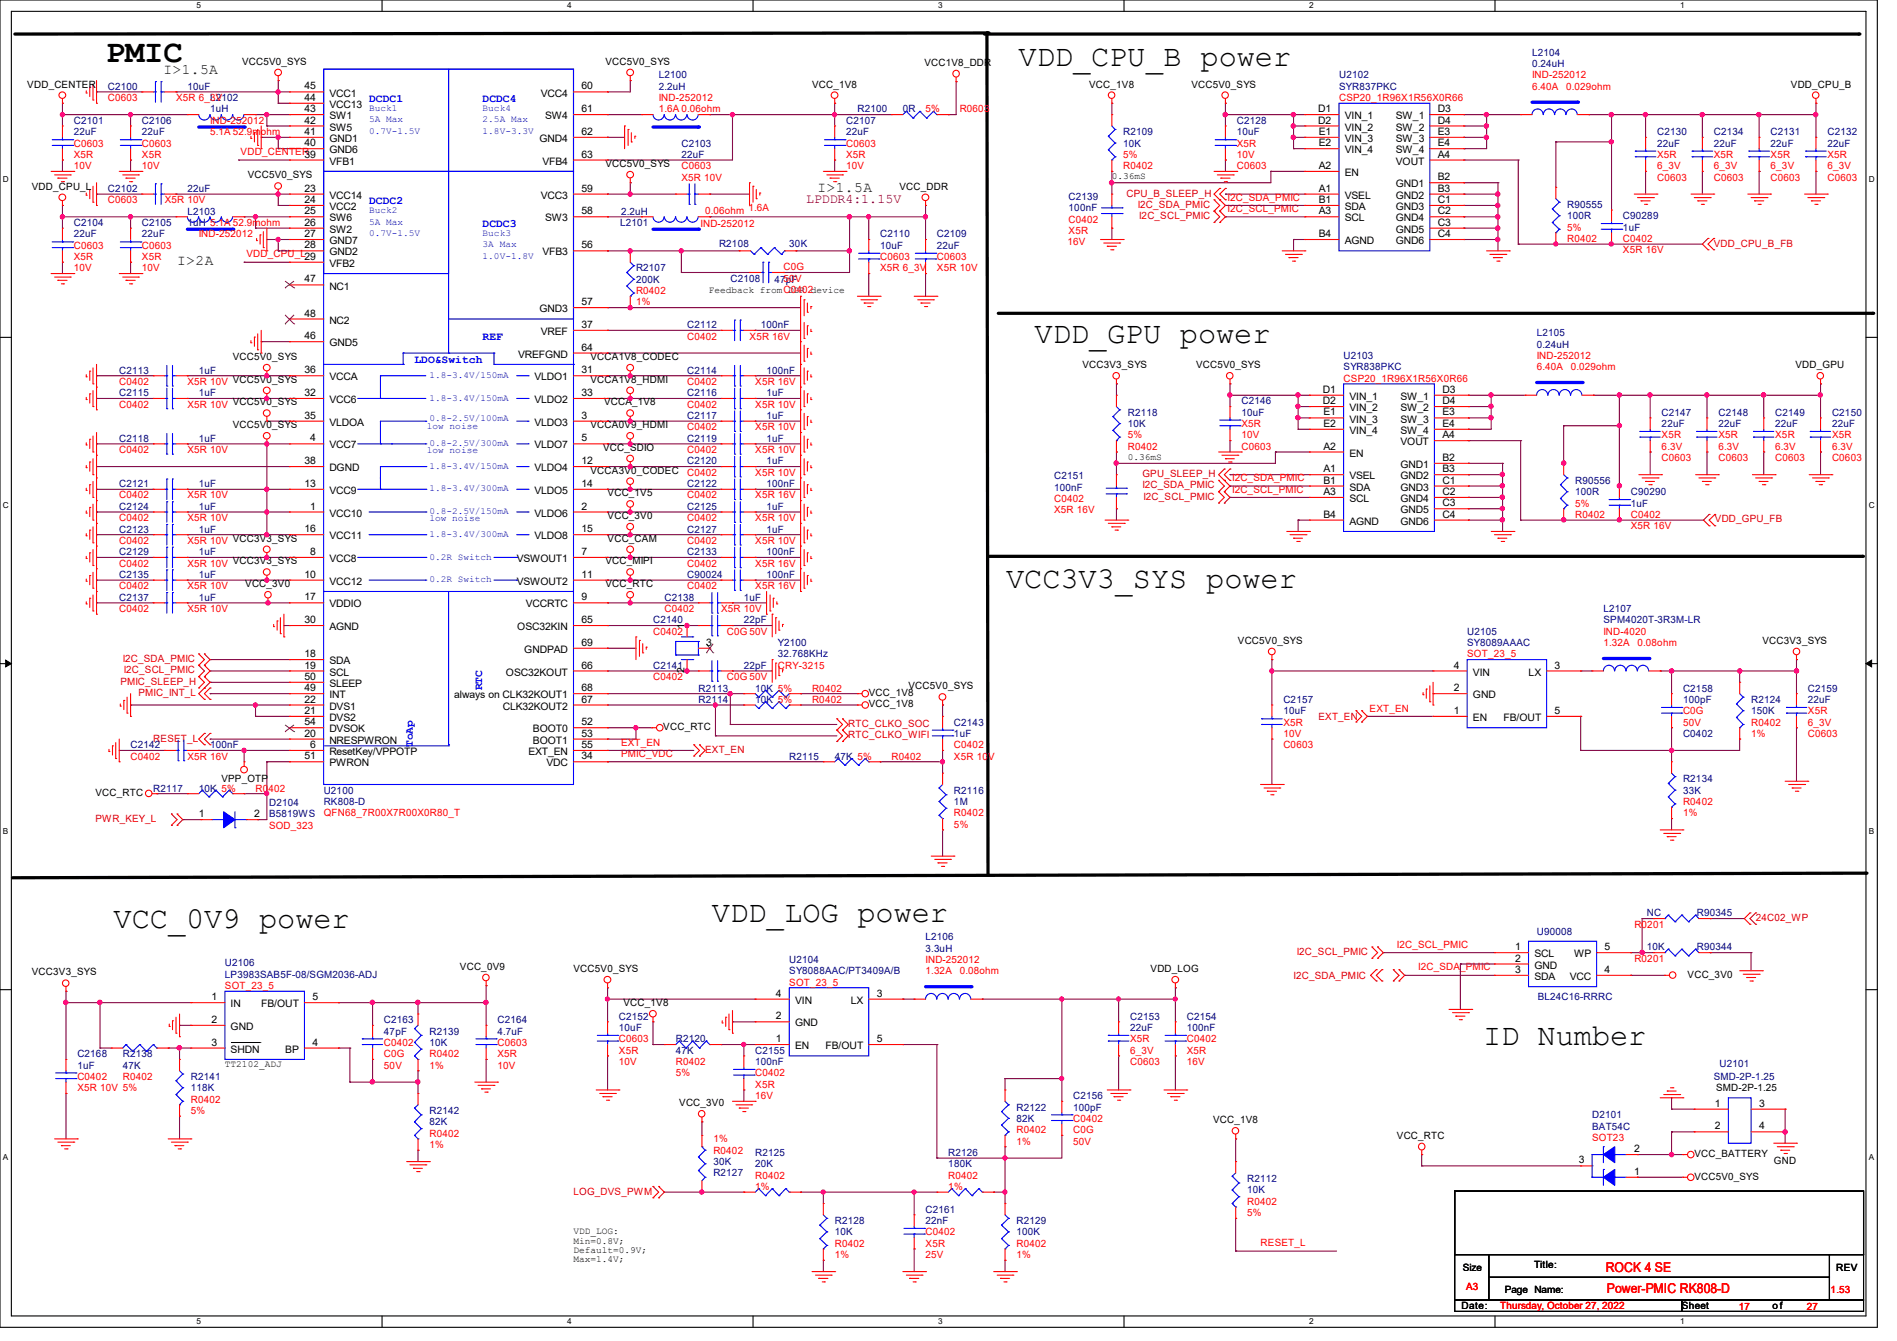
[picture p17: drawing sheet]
<svg xmlns="http://www.w3.org/2000/svg" width="297mm" height="210mm" viewBox="0 0 297 210" stroke-linecap="round" stroke-linejoin="round" font-family="sans-serif">
<defs><g id="words">
<text font-size="5" x="16.6" y="9.7">PMIC</text>
<g font-size="4.7">
<text x="159.5" y="10.3">VDD_CPU_B power</text>
<text x="162" y="53.7">VDD_GPU power</text>
<text x="157.5" y="92.1">VCC3V3_SYS power</text>
<text x="17.8" y="145.2">VCC_0V9 power</text>
<text x="111.5" y="144.4">VDD_LOG power</text>
<text x="232.2" y="163.6">ID Number</text>
</g>
<g font-size="2.3" fill="#004000">
<text x="25.6" y="11.6">I&gt;1.5A</text>
<text x="128" y="30.1">I&gt;1.5A</text>
<text x="27.7" y="41.5">I&gt;2A</text>
</g>
<text font-size="2.1" fill="#800000" x="126.2" y="31.8">LPDDR4:1.15V</text>
<g font-size="2.1" fill="#f00">
<text x="251.4" y="199.1">ROCK 4 SE</text>
<text x="251.6" y="202.5">Power-PMIC RK808-D</text>
</g>
<g font-size="1.8" fill="#00f">
<text x="57.8" y="15.9">DCDC1</text>
<text x="75.6" y="15.9">DCDC4</text>
<text x="57.8" y="31.9">DCDC2</text>
<text x="75.6" y="35.5">DCDC3</text>
<text x="75.6" y="53.3">REF</text>
<text x="64.9" y="56.8">LDO&amp;Switch</text>
<text x="75.5" y="108.1" transform="rotate(-90 75.5 108.1)">RTC</text>
<text x="64.6" y="117" transform="rotate(-90 64.6 117)">ToAp</text>
</g>
<g font-size="1.6">
<text x="37.9" y="10.2">VCC5V0_SYS</text>
<text x="94.8" y="10.2">VCC5V0_SYS</text>
<text x="144.7" y="10.3">VCC1V8_DDR</text>
<text x="4.3" y="13.7">VDD_CENTER</text>
<text x="47.7" y="14">45</text>
<text x="47.7" y="15.8">44</text>
<text x="47.7" y="17.6">43</text>
<text x="51.6" y="15.1">VCC1</text>
<text x="51.6" y="16.9">VCC13</text>
<text x="84.7" y="15.1">VCC4</text>
<text x="91" y="17.6">61</text>
<text x="91" y="14">60</text>
<text x="127.1" y="13.7">VCC_1V8</text>
<text x="170.5" y="13.7">VCC_1V8</text>
<text x="186.5" y="13.7">VCC5V0_SYS</text>
<text x="206.4" y="17.6">D1</text>
<text x="225.1" y="17.6">D3</text>
<text x="280.4" y="13.7">VDD_CPU_B</text>
<text x="47.7" y="19.3">42</text>
<text x="47.7" y="21.1">41</text>
<text x="47.7" y="22.9">40</text>
<text x="51.6" y="18.7">SW1</text>
<text x="51.6" y="20.4">SW5</text>
<text x="51.6" y="22.2">GND1</text>
<text x="84.5" y="22.2">GND4</text>
<text x="85.4" y="18.7">SW4</text>
<text x="91" y="21.1">62</text>
<text x="206.4" y="19.3">D2</text>
<text x="206.5" y="21.1">E1</text>
<text x="206.5" y="22.9">E2</text>
<text x="210.5" y="18.7">VIN_1</text>
<text x="210.5" y="20.4">VIN_2</text>
<text x="210.5" y="22.2">VIN_3</text>
<text x="218.5" y="18.7">SW_1</text>
<text x="218.5" y="20.4">SW_2</text>
<text x="218.5" y="22.2">SW_3</text>
<text x="225.1" y="19.3">D4</text>
<text x="225.1" y="21.1">E3</text>
<text x="225.1" y="22.9">E4</text>
<text x="5" y="29.7">VDD_CPU_L</text>
<text x="38.8" y="27.9">VCC5V0_SYS</text>
<text x="47.7" y="24.7">39</text>
<text x="51.6" y="25.8">VFB1</text>
<text x="51.6" y="24">GND6</text>
<text x="84.9" y="25.8">VFB4</text>
<text x="91" y="24.7">63</text>
<text x="94.8" y="26.2">VCC5V0_SYS</text>
<text x="140.8" y="29.7">VCC_DDR</text>
<text x="206.5" y="26.5">A2</text>
<text x="210.5" y="24">VIN_4</text>
<text x="210.5" y="27.6">EN</text>
<text x="218.5" y="24">SW_4</text>
<text x="218.5" y="29.3">GND1</text>
<text x="218.5" y="25.8">VOUT</text>
<text x="225.1" y="28.2">B2</text>
<text x="225.1" y="24.7">A4</text>
<text x="47.7" y="30">23</text>
<text x="47.7" y="31.8">24</text>
<text x="47.7" y="33.6">25</text>
<text x="47.7" y="35.3">26</text>
<text x="51.6" y="31.1">VCC14</text>
<text x="51.6" y="32.9">VCC2</text>
<text x="51.6" y="34.7">SW6</text>
<text x="84.7" y="31.1">VCC3</text>
<text x="85.4" y="34.7">SW3</text>
<text x="91" y="33.6">58</text>
<text x="91" y="30">59</text>
<text x="206.5" y="30">A1</text>
<text x="206.5" y="31.8">B1</text>
<text x="206.5" y="33.6">A3</text>
<text x="210.5" y="31.1">VSEL</text>
<text x="210.5" y="32.9">SDA</text>
<text x="210.5" y="34.7">SCL</text>
<text x="218.5" y="31.1">GND2</text>
<text x="218.5" y="32.9">GND3</text>
<text x="218.5" y="34.7">GND4</text>
<text x="225.1" y="30">B3</text>
<text x="225.1" y="31.8">C1</text>
<text x="225.1" y="33.6">C2</text>
<text x="225.1" y="35.3">C3</text>
<text x="47.7" y="37.1">27</text>
<text x="47.7" y="38.9">28</text>
<text x="51.6" y="36.4">SW2</text>
<text x="51.6" y="41.8">VFB2</text>
<text x="51.6" y="38.2">GND7</text>
<text x="51.6" y="40">GND2</text>
<text x="84.9" y="40">VFB3</text>
<text x="91" y="38.9">56</text>
<text x="206.5" y="37.1">B4</text>
<text x="210.5" y="38.2">AGND</text>
<text x="218.5" y="36.4">GND5</text>
<text x="218.5" y="38.2">GND6</text>
<text x="225.1" y="37.1">C4</text>
<text x="47.7" y="44.2">47</text>
<text x="51.6" y="45.3">NC1</text>
<text x="91" y="47.8">57</text>
<text x="47.7" y="53.1">46</text>
<text x="47.7" y="49.6">48</text>
<text x="51.6" y="50.7">NC2</text>
<text x="84.5" y="48.9">GND3</text>
<text x="84.7" y="52.5">VREF</text>
<text x="91" y="51.4">37</text>
<text x="36.5" y="56.4">VCC5V0_SYS</text>
<text x="47.7" y="58.5">36</text>
<text x="51.6" y="59.6">VCCA</text>
<text x="51.6" y="54.2">GND5</text>
<text x="81.1" y="56">VREFGND</text>
<text x="83.7" y="59.6">VLDO1</text>
<text x="91" y="54.9">64</text>
<text x="91" y="58.5">31</text>
<text x="92.5" y="59.9">VCCA1V8_HDMI</text>
<text x="92.5" y="56.4">VCCA1V8_CODEC</text>
<text x="169.5" y="57.6">VCC3V3_SYS</text>
<text x="187.3" y="57.6">VCC5V0_SYS</text>
<text x="281.1" y="57.6">VDD_GPU</text>
<text x="47.7" y="62">32</text>
<text x="47.7" y="65.6">35</text>
<text x="51.6" y="63.1">VCC6</text>
<text x="83.7" y="63.1">VLDO2</text>
<text x="91" y="65.6">3</text>
<text x="91" y="62">33</text>
<text x="94.6" y="63.5">VCCA_1V8</text>
<text x="207.1" y="61.5">D1</text>
<text x="207.1" y="63.3">D2</text>
<text x="207.2" y="65.1">E1</text>
<text x="211.3" y="62.6">VIN_1</text>
<text x="211.3" y="64.4">VIN_2</text>
<text x="219.3" y="62.6">SW_1</text>
<text x="219.3" y="64.4">SW_2</text>
<text x="225.8" y="61.5">D3</text>
<text x="225.8" y="63.3">D4</text>
<text x="225.8" y="65.1">E3</text>
<text x="36.5" y="67.1">VCC5V0_SYS</text>
<text x="48.6" y="69.1">4</text>
<text x="51.6" y="70.2">VCC7</text>
<text x="51.6" y="66.7">VLDOA</text>
<text x="83.7" y="70.2">VLDO7</text>
<text x="83.7" y="66.7">VLDO3</text>
<text x="91" y="69.1">5</text>
<text x="92.5" y="67.1">VCCA0V9_HDMI</text>
<text x="94.4" y="70.6">VCC_SDIO</text>
<text x="207.2" y="66.8">E2</text>
<text x="207.2" y="70.4">A2</text>
<text x="211.3" y="66.2">VIN_3</text>
<text x="211.3" y="67.9">VIN_4</text>
<text x="211.3" y="71.5">EN</text>
<text x="219.3" y="66.2">SW_3</text>
<text x="219.3" y="67.9">SW_4</text>
<text x="219.3" y="69.7">VOUT</text>
<text x="225.8" y="66.8">E4</text>
<text x="225.8" y="68.6">A4</text>
<text x="47.7" y="76.2">13</text>
<text x="47.7" y="72.7">38</text>
<text x="51.6" y="77.3">VCC9</text>
<text x="51.6" y="73.8">DGND</text>
<text x="83.7" y="77.3">VLDO5</text>
<text x="83.7" y="73.8">VLDO4</text>
<text x="91" y="76.2">14</text>
<text x="91" y="72.7">12</text>
<text x="92.5" y="74.2">VCCA3V0_CODEC</text>
<text x="95.1" y="77.7">VCC_1V5</text>
<text x="207.2" y="74">A1</text>
<text x="207.2" y="75.7">B1</text>
<text x="207.2" y="77.5">A3</text>
<text x="211.3" y="75.1">VSEL</text>
<text x="211.3" y="76.8">SDA</text>
<text x="219.3" y="73.3">GND1</text>
<text x="219.3" y="75.1">GND2</text>
<text x="219.3" y="76.8">GND3</text>
<text x="225.8" y="72.2">B2</text>
<text x="225.8" y="74">B3</text>
<text x="225.8" y="75.7">C1</text>
<text x="225.8" y="77.5">C2</text>
<text x="47.7" y="83.4">16</text>
<text x="48.6" y="79.8">1</text>
<text x="51.6" y="80.9">VCC10</text>
<text x="83.7" y="80.9">VLDO6</text>
<text x="91" y="83.4">15</text>
<text x="91" y="79.8">2</text>
<text x="95.1" y="81.3">VCC_3V0</text>
<text x="207.2" y="81.1">B4</text>
<text x="211.3" y="82.2">AGND</text>
<text x="211.3" y="78.6">SCL</text>
<text x="219.3" y="78.6">GND4</text>
<text x="219.3" y="80.4">GND5</text>
<text x="219.3" y="82.2">GND6</text>
<text x="225.8" y="79.3">C3</text>
<text x="225.8" y="81.1">C4</text>
<text x="48.6" y="86.9">8</text>
<text x="51.6" y="88">VCC8</text>
<text x="51.6" y="84.5">VCC11</text>
<text x="80.9" y="88">VSWOUT1</text>
<text x="83.7" y="84.5">VLDO8</text>
<text x="91" y="86.9">7</text>
<text x="94.8" y="88.4">VCC_MIPI</text>
<text x="95.1" y="84.8">VCC_CAM</text>
<text x="38.4" y="91.9">VCC_3V0</text>
<text x="47.7" y="90.5">10</text>
<text x="47.7" y="94">17</text>
<text x="51.6" y="91.6">VCC12</text>
<text x="51.6" y="95.1">VDDIO</text>
<text x="80.9" y="91.6">VSWOUT2</text>
<text x="82.3" y="95.1">VCCRTC</text>
<text x="91" y="94">9</text>
<text x="91" y="90.5">11</text>
<text x="94.8" y="91.9">VCC_RTC</text>
<text x="47.7" y="97.6">30</text>
<text x="51.6" y="98.7">AGND</text>
<text x="81" y="98.7">OSC32KIN</text>
<text x="91" y="97.6">65</text>
<text x="91" y="101.1">69</text>
<text x="107.2" y="98.5" transform="rotate(-90 107.2 98.5)">1</text>
<text x="110.6" y="101.1">3</text>
<text x="193.8" y="100.8">VCC5V0_SYS</text>
<text x="275.9" y="100.8">VCC3V3_SYS</text>
<text x="47.7" y="102.9">18</text>
<text x="47.7" y="104.7">19</text>
<text x="47.7" y="106.5">50</text>
<text x="51.6" y="104">SDA</text>
<text x="51.6" y="105.8">SCL</text>
<text x="51.6" y="107.6">SLEEP</text>
<text x="79.2" y="105.8">OSC32KOUT</text>
<text x="82.1" y="102.2">GNDPAD</text>
<text x="91" y="104.7">66</text>
<text x="107.2" y="105.4" transform="rotate(-90 107.2 105.4)">2</text>
<text x="142.2" y="108">VCC5V0_SYS</text>
<text x="227.6" y="104.7">4</text>
<text x="230.6" y="105.8">VIN</text>
<text x="239.3" y="105.8">LX</text>
<text x="243.4" y="104.7">3</text>
<text x="47.7" y="108.2">49</text>
<text x="47.7" y="110">22</text>
<text x="47.7" y="111.8">21</text>
<text x="47.7" y="113.6">54</text>
<text x="51.6" y="109.3">INT</text>
<text x="51.6" y="111.1">DVS1</text>
<text x="51.6" y="112.9">DVS2</text>
<text x="71.1" y="109.3">always on CLK32KOUT1</text>
<text x="78.7" y="111.1">CLK32KOUT2</text>
<text x="91" y="113.6">52</text>
<text x="91" y="110">67</text>
<text x="91" y="108.2">68</text>
<text x="136" y="110.8">VCC_1V8</text>
<text x="136" y="109">VCC_1V8</text>
<text x="227.6" y="111.8">1</text>
<text x="227.6" y="108.2">2</text>
<text x="230.6" y="112.9">EN</text>
<text x="230.6" y="109.3">GND</text>
<text x="235.4" y="112.9">FB/OUT</text>
<text x="243.4" y="111.8">5</text>
<text x="47.7" y="118.9">51</text>
<text x="47.7" y="115.4">20</text>
<text x="48.6" y="117.1">6</text>
<text x="51.6" y="118.2">ResetKey/VPPOTP</text>
<text x="51.6" y="116.5">NRESPWRON</text>
<text x="51.6" y="114.7">DVSOK</text>
<text x="82.7" y="118.2">EXT_EN</text>
<text x="83.4" y="114.7">BOOT0</text>
<text x="83.4" y="116.5">BOOT1</text>
<text x="91" y="118.9">34</text>
<text x="91" y="115.4">53</text>
<text x="91" y="117.1">55</text>
<text x="103.8" y="114.3">VCC_RTC</text>
<text x="14.9" y="124.7">VCC_RTC</text>
<text x="34.7" y="122.5">VPP_OTP</text>
<text x="51.6" y="120">PWRON</text>
<text x="85.6" y="120">VDC</text>
<text x="31.1" y="128">1</text>
<text x="39.8" y="128">2</text>
<text x="237.2" y="148.8">1</text>
<text x="240.2" y="149.9">SCL</text>
<text x="246.4" y="149.9">WP</text>
<text x="251.2" y="148.8">5</text>
<text x="5" y="152.7">VCC3V3_SYS</text>
<text x="72" y="151.9">VCC_0V9</text>
<text x="89.8" y="152.2">VCC5V0_SYS</text>
<text x="180.1" y="152.2">VDD_LOG</text>
<text x="237.2" y="150.6">2</text>
<text x="237.2" y="152.4">3</text>
<text x="240.2" y="151.7">GND</text>
<text x="240.2" y="153.5">SDA</text>
<text x="245.8" y="153.5">VCC</text>
<text x="251.2" y="152.4">4</text>
<text x="264.2" y="153.1">VCC_3V0</text>
<text x="33.1" y="156.6">1</text>
<text x="33.1" y="160.2">2</text>
<text x="36.1" y="157.7">IN</text>
<text x="36.1" y="161.3">GND</text>
<text x="40.9" y="157.7">FB/OUT</text>
<text x="48.9" y="156.6">5</text>
<text x="97.6" y="157.6">VCC_1V8</text>
<text x="121.5" y="159.6">2</text>
<text x="121.5" y="156.1">4</text>
<text x="124.5" y="160.7">GND</text>
<text x="124.5" y="157.2">VIN</text>
<text x="133.2" y="157.2">LX</text>
<text x="137.3" y="156.1">3</text>
<text x="33.1" y="163.7">3</text>
<text x="36.1" y="164.8">SHDN</text>
<text x="44.7" y="164.8">BP</text>
<text x="48.9" y="163.7">4</text>
<text x="121.5" y="163.2">1</text>
<text x="124.5" y="164.3">EN</text>
<text x="129.3" y="164.3">FB/OUT</text>
<text x="137.3" y="163.2">5</text>
<text x="106.3" y="173.2">VCC_3V0</text>
<text x="268.5" y="173.3">1</text>
<text x="268.7" y="170.9">SMD-2P-1.25</text>
<text x="275.4" y="173.3">3</text>
<text x="189.9" y="175.9">VCC_1V8</text>
<text x="218.7" y="178.4">VCC_RTC</text>
<text x="268.5" y="176.9">2</text>
<text x="275.4" y="176.9">4</text>
<text x="247.2" y="182.2">3</text>
<text x="255.8" y="184">1</text>
<text x="255.8" y="180.4">2</text>
<text x="265.3" y="181.2">VCC_BATTERY</text>
<text x="265.3" y="184.7">VCC5V0_SYS</text>
<text x="277.7" y="182.2">GND</text>
<text x="229" y="199">Size</text>
<text x="235.6" y="202.5">Page Name:</text>
<text x="240.2" y="198.6">Title:</text>
<text x="287.5" y="199">REV</text>
<text x="228.8" y="205">Date:</text>
<text x="263.3" y="205">Sheet</text>
<text x="277.5" y="205">o f</text>
</g>
<g font-size="1.6" fill="#000080">
<text x="239.9" y="8.7">L2104</text>
<text x="239.9" y="10.5">0.24uH</text>
<text x="16.9" y="14.1">C2100</text>
<text x="29.3" y="14.1">10uF</text>
<text x="32.9" y="15.8">L2102</text>
<text x="32.9" y="17.6">1uH</text>
<text x="103.1" y="12.3">L2100</text>
<text x="103.1" y="14.1">2.2uH</text>
<text x="134.2" y="17.6">R2100</text>
<text x="141.4" y="17.6">0R</text>
<text x="209.6" y="12.3">U2102</text>
<text x="209.6" y="14.1">SYR837PKC</text>
<text x="11.6" y="19.4">C2101</text>
<text x="11.6" y="21.2">22uF</text>
<text x="22.2" y="19.4">C2106</text>
<text x="22.2" y="21.2">22uF</text>
<text x="106.7" y="22.9">C2103</text>
<text x="132.5" y="19.4">C2107</text>
<text x="132.5" y="21.2">22uF</text>
<text x="175.9" y="21.2">R2109</text>
<text x="175.9" y="22.9">10K</text>
<text x="193.6" y="19.4">C2128</text>
<text x="193.6" y="21.2">10uF</text>
<text x="259.4" y="21.2">C2130</text>
<text x="259.4" y="22.9">22uF</text>
<text x="268.3" y="21.2">C2134</text>
<text x="268.3" y="22.9">22uF</text>
<text x="277.2" y="21.2">C2131</text>
<text x="277.2" y="22.9">22uF</text>
<text x="286.1" y="21.2">C2132</text>
<text x="286.1" y="22.9">22uF</text>
<text x="106.7" y="24.7">22uF</text>
<text x="11.6" y="35.4">C2104</text>
<text x="16.9" y="30.1">C2102</text>
<text x="22.2" y="35.4">C2105</text>
<text x="29.3" y="33.6">L2103</text>
<text x="29.3" y="35.4">1uH 5.1A 52.9mohm</text>
<text x="29.3" y="30.1">22uF</text>
<text x="97.1" y="35.4">L2101</text>
<text x="97.2" y="33.6">2.2uH</text>
<text x="167.3" y="31.3">C2139</text>
<text x="167.3" y="33.1">100nF</text>
<text x="245.4" y="32.6">R90555</text>
<text x="245.4" y="34.3">100R</text>
<text x="254.1" y="34.3">C90289</text>
<text x="11.6" y="37.2">22uF</text>
<text x="22.2" y="37.2">22uF</text>
<text x="112.6" y="38.6">R2108</text>
<text x="123.6" y="38.6">30K</text>
<text x="137.8" y="37.2">C2110</text>
<text x="137.8" y="38.9">10uF</text>
<text x="146.7" y="37.2">C2109</text>
<text x="146.7" y="38.9">22uF</text>
<text x="254.1" y="36.1">1uF</text>
<text x="99.6" y="42.5">R2107</text>
<text x="99.6" y="44.3">200K</text>
<text x="114.3" y="44.1">C2108</text>
<text x="121.3" y="44.3">47pF</text>
<text x="107.6" y="51.4">C2112</text>
<text x="119.1" y="51.4">100nF</text>
<text x="240.6" y="52.7">L2105</text>
<text x="18.7" y="58.5">C2113</text>
<text x="31.1" y="58.5">1uF</text>
<text x="107.6" y="58.5">C2114</text>
<text x="120" y="58.5">100nF</text>
<text x="210.4" y="56.2">U2103</text>
<text x="210.4" y="58">SYR838PKC</text>
<text x="240.6" y="54.4">0.24uH</text>
<text x="18.7" y="62.1">C2115</text>
<text x="31.1" y="62.1">1uF</text>
<text x="107.6" y="62.1">C2116</text>
<text x="107.6" y="65.6">C2117</text>
<text x="120" y="62.1">1uF</text>
<text x="120" y="65.6">1uF</text>
<text x="176.6" y="65.1">R2118</text>
<text x="194.4" y="63.3">C2146</text>
<text x="194.4" y="65.1">10uF</text>
<text x="260.2" y="65.1">C2147</text>
<text x="269" y="65.1">C2148</text>
<text x="277.9" y="65.1">C2149</text>
<text x="286.8" y="65.1">C2150</text>
<text x="18.7" y="69.2">C2118</text>
<text x="31.1" y="69.2">1uF</text>
<text x="107.6" y="69.2">C2119</text>
<text x="120" y="69.2">1uF</text>
<text x="176.6" y="66.9">10K</text>
<text x="260.2" y="66.9">22uF</text>
<text x="269" y="66.9">22uF</text>
<text x="277.9" y="66.9">22uF</text>
<text x="286.8" y="66.9">22uF</text>
<text x="18.7" y="76.3">C2121</text>
<text x="31.1" y="76.3">1uF</text>
<text x="107.6" y="76.3">C2122</text>
<text x="107.6" y="72.7">C2120</text>
<text x="120" y="76.3">100nF</text>
<text x="120" y="72.7">1uF</text>
<text x="165" y="75.1">C2151</text>
<text x="165" y="76.8">100nF</text>
<text x="246.6" y="75.8">R90556</text>
<text x="246.6" y="77.6">100R</text>
<text x="255.3" y="77.6">C90290</text>
<text x="18.7" y="79.8">C2124</text>
<text x="18.7" y="83.4">C2123</text>
<text x="31.1" y="79.8">1uF</text>
<text x="31.1" y="83.4">1uF</text>
<text x="107.6" y="79.8">C2125</text>
<text x="107.6" y="83.4">C2127</text>
<text x="120" y="79.8">1uF</text>
<text x="120" y="83.4">1uF</text>
<text x="255.3" y="79.3">1uF</text>
<text x="18.7" y="87">C2129</text>
<text x="31.1" y="87">1uF</text>
<text x="107.6" y="87">C2133</text>
<text x="120" y="87">100nF</text>
<text x="18.7" y="94.1">C2137</text>
<text x="18.7" y="90.5">C2135</text>
<text x="31.1" y="94.1">1uF</text>
<text x="31.1" y="90.5">1uF</text>
<text x="104" y="94.1">C2138</text>
<text x="107.6" y="90.5">C90024</text>
<text x="116.5" y="94.1">1uF</text>
<text x="120" y="90.5">100nF</text>
<text x="251.1" y="95.8">L2107</text>
<text x="102.2" y="97.6">C2140</text>
<text x="116.5" y="97.6">22pF</text>
<text x="121.8" y="101.2">Y2100</text>
<text x="229.7" y="99.4">U2105</text>
<text x="229.7" y="101.2">SY8089AAAC</text>
<text x="251.1" y="97.6">SPM4020T-3R3M-LR</text>
<text x="102.2" y="104.7">C2141</text>
<text x="116.5" y="104.7">22pF</text>
<text x="121.8" y="103">32.768KHz</text>
<text x="109.4" y="108.3">R2113</text>
<text x="109.4" y="110.1">R2114</text>
<text x="118.2" y="108.3">10K 5%</text>
<text x="118.2" y="110.1">10K 5%</text>
<text x="149.4" y="113.6">C2143</text>
<text x="200.9" y="110.1">C2157</text>
<text x="200.9" y="111.8">10uF</text>
<text x="263.5" y="108.3">C2158</text>
<text x="263.5" y="110.1">100pF</text>
<text x="274.2" y="110.1">R2124</text>
<text x="274.2" y="111.8">150K</text>
<text x="283.1" y="108.3">C2159</text>
<text x="283.1" y="110.1">22uF</text>
<text x="20.4" y="117.2">C2142</text>
<text x="32.9" y="117.2">100nF</text>
<text x="123.6" y="119">R2115</text>
<text x="130.7" y="119">47K 5%</text>
<text x="149.4" y="115.4">1uF</text>
<text x="263.5" y="115.4">C0402</text>
<text x="24" y="124">R2117</text>
<text x="31.1" y="124">10K 5%</text>
<text x="50.7" y="124.3">U2100</text>
<text x="149.4" y="124.3">R2116</text>
<text x="263.5" y="122.5">R2134</text>
<text x="263.5" y="124.3">33K</text>
<text x="42.1" y="126.2">D2104</text>
<text x="42.1" y="128">B5819WS</text>
<text x="50.7" y="126.1">RK808-D</text>
<text x="149.4" y="126.1">1M</text>
<text x="257.8" y="143.5">NC</text>
<text x="265.7" y="143.5">R90345</text>
<text x="144.9" y="147.2">L2106</text>
<text x="144.9" y="149">3.3uH</text>
<text x="240.6" y="146.3">U90008</text>
<text x="257.8" y="148.8">10K</text>
<text x="265.7" y="148.8">R90344</text>
<text x="35.2" y="151.3">U2106</text>
<text x="35.2" y="153.1">LP3983SAB5F-08/SGM2036-ADJ</text>
<text x="123.6" y="150.8">U2104</text>
<text x="123.6" y="152.6">SY8088AAC/PT3409A/B</text>
<text x="60.1" y="160.2">C2163</text>
<text x="77.9" y="160.2">C2164</text>
<text x="96.9" y="159.7">C2152</text>
<text x="96.9" y="161.5">10uF</text>
<text x="176.9" y="159.7">C2153</text>
<text x="176.9" y="161.5">22uF</text>
<text x="185.8" y="159.7">C2154</text>
<text x="185.8" y="161.5">100nF</text>
<text x="240.8" y="156.7">BL24C16-RRRC</text>
<text x="12.1" y="165.6">C2168</text>
<text x="12.1" y="167.3">1uF</text>
<text x="19.2" y="165.6">R2138</text>
<text x="19.2" y="167.3">47K</text>
<text x="60.1" y="162">47pF</text>
<text x="67.2" y="162">R2139</text>
<text x="67.2" y="163.8">10K</text>
<text x="77.9" y="162">4.7uF</text>
<text x="105.8" y="163.2">R2120</text>
<text x="105.8" y="165">47K</text>
<text x="118.2" y="165">C2155</text>
<text x="118.2" y="166.8">100nF</text>
<text x="269.2" y="167.1">U2101</text>
<text x="29.9" y="169.1">R2141</text>
<text x="29.9" y="170.9">118K</text>
<text x="159.1" y="173.9">R2122</text>
<text x="168" y="172.1">C2156</text>
<text x="168" y="173.9">100pF</text>
<text x="268.3" y="169.1">SMD-2P-1.25</text>
<text x="67.2" y="174.5">R2142</text>
<text x="67.2" y="176.2">82K</text>
<text x="159.1" y="175.7">82K</text>
<text x="249.3" y="175.1">D2101</text>
<text x="249.3" y="176.9">BAT54C</text>
<text x="111.7" y="184.2">R2127</text>
<text x="111.7" y="182.5">30K</text>
<text x="118.2" y="181">R2125</text>
<text x="118.2" y="182.8">20K</text>
<text x="148.5" y="181">R2126</text>
<text x="148.5" y="182.8">180K</text>
<text x="195.3" y="185.1">R2112</text>
<text x="130.7" y="191.7">R2128</text>
<text x="144.9" y="189.9">C2161</text>
<text x="144.9" y="191.7">22nF</text>
<text x="159.1" y="191.7">R2129</text>
<text x="195.3" y="186.9">10K</text>
<text x="130.7" y="193.5">10K</text>
<text x="159.1" y="193.5">100K</text>
</g>
<g font-size="1.6" fill="#f00">
<text x="16.9" y="15.8">C0603</text>
<text x="27.6" y="15.8">X5R 6_3V</text>
<text x="103.1" y="15.8">IND-252012</text>
<text x="103.1" y="17.6">1.6A 0.06ohm</text>
<text x="144.9" y="17.6">5%</text>
<text x="150.2" y="17.6">R0603</text>
<text x="209.6" y="15.8">CSP20_1R96X1R56X0R66</text>
<text x="239.9" y="12.3">IND-252012</text>
<text x="239.9" y="14.1">6.40A</text>
<text x="245.2" y="14.1">0.029ohm</text>
<text x="11.6" y="22.9">C0603</text>
<text x="22.2" y="22.9">C0603</text>
<text x="32.9" y="19.4">IND-252012</text>
<text x="32.9" y="21.2">5.1A 52.9mohm</text>
<text x="132.5" y="22.9">C0603</text>
<text x="193.6" y="22.9">X5R</text>
<text x="11.6" y="24.7">X5R</text>
<text x="11.6" y="26.5">10V</text>
<text x="22.2" y="24.7">X5R</text>
<text x="22.2" y="26.5">10V</text>
<text x="37.7" y="24.3">VDD_CENTER</text>
<text x="106.7" y="26.5">C0603</text>
<text x="106.7" y="28.3">X5R 10V</text>
<text x="132.5" y="24.7">X5R</text>
<text x="132.5" y="26.5">10V</text>
<text x="175.9" y="26.5">R0402</text>
<text x="175.9" y="24.7">5%</text>
<text x="193.6" y="26.5">C0603</text>
<text x="193.6" y="24.7">10V</text>
<text x="259.4" y="28.3">C0603</text>
<text x="259.4" y="24.7">X5R</text>
<text x="259.4" y="26.5">6_3V</text>
<text x="268.3" y="28.3">C0603</text>
<text x="268.3" y="24.7">X5R</text>
<text x="268.3" y="26.5">6_3V</text>
<text x="277.2" y="28.3">C0603</text>
<text x="277.2" y="24.7">X5R</text>
<text x="277.2" y="26.5">6_3V</text>
<text x="286.1" y="28.3">C0603</text>
<text x="286.1" y="24.7">X5R</text>
<text x="286.1" y="26.5">6_3V</text>
<text x="16.9" y="31.8">C0603</text>
<text x="25.8" y="31.8">X5R 10V</text>
<text x="109.7" y="35.6">IND-252012</text>
<text x="110.4" y="33.4">0.06ohm 1.6A</text>
<text x="167.3" y="34.9">C0402</text>
<text x="192.2" y="33.2">I2C_SCL_PMIC</text>
<text x="192.2" y="31.4">I2C_SDA_PMIC</text>
<text x="11.6" y="38.9">C0603</text>
<text x="11.6" y="40.7">X5R</text>
<text x="22.2" y="38.9">C0603</text>
<text x="22.2" y="40.7">X5R</text>
<text x="31.1" y="37.2">IND-252012</text>
<text x="38.6" y="40.3">VDD_CPU_L29</text>
<text x="137.8" y="40.7">C0603</text>
<text x="146.7" y="40.7">C0603</text>
<text x="167.1" y="38.4">16V</text>
<text x="167.3" y="36.7">X5R</text>
<text x="245.4" y="37.9">R0402</text>
<text x="245.4" y="36.1">5%</text>
<text x="254.1" y="37.9">C0402</text>
<text x="254.1" y="39.7">X5R 16V</text>
<text x="11.6" y="42.5">10V</text>
<text x="22.2" y="42.5">10V</text>
<text x="99.6" y="46.1">R0402</text>
<text x="99.6" y="47.8">1%</text>
<text x="122.7" y="45.9">C0402</text>
<text x="122.7" y="42.3">C0G</text>
<text x="122.7" y="44.1">50V</text>
<text x="137.8" y="42.5">X5R 6_3V</text>
<text x="146.7" y="42.5">X5R 10V</text>
<text x="107.6" y="53.2">C0402</text>
<text x="117.4" y="53.2">X5R 16V</text>
<text x="210.4" y="59.8">CSP20_1R96X1R56X0R66</text>
<text x="240.6" y="56.2">IND-252012</text>
<text x="240.6" y="58">6.40A</text>
<text x="245.9" y="58">0.029ohm</text>
<text x="18.7" y="60.3">C0402</text>
<text x="18.7" y="63.8">C0402</text>
<text x="29.3" y="60.3">X5R 10V VCC5V0_SYS</text>
<text x="29.3" y="63.8">X5R 10V VCC5V0_SYS</text>
<text x="107.6" y="63.8">C0402</text>
<text x="107.6" y="60.3">C0402</text>
<text x="118.2" y="63.8">X5R 10V</text>
<text x="118.2" y="60.3">X5R 16V</text>
<text x="18.7" y="71">C0402</text>
<text x="29.3" y="71">X5R 10V</text>
<text x="107.6" y="71">C0402</text>
<text x="107.6" y="67.4">C0402</text>
<text x="118.2" y="71">X5R 10V</text>
<text x="118.2" y="67.4">X5R 10V</text>
<text x="176.6" y="70.4">R0402</text>
<text x="176.6" y="68.7">5%</text>
<text x="194.4" y="70.4">C0603</text>
<text x="194.4" y="66.9">X5R</text>
<text x="194.4" y="68.7">10V</text>
<text x="260.2" y="68.7">X5R</text>
<text x="260.2" y="70.4">6.3V</text>
<text x="269" y="68.7">X5R</text>
<text x="269" y="70.4">6.3V</text>
<text x="277.9" y="68.7">X5R</text>
<text x="277.9" y="70.4">6.3V</text>
<text x="286.8" y="68.7">X5R</text>
<text x="286.8" y="70.4">6.3V</text>
<text x="107.6" y="74.5">C0402</text>
<text x="118.2" y="74.5">X5R 10V</text>
<text x="192.9" y="77.1">I2C_SCL_PMIC</text>
<text x="192.9" y="75.4">I2C_SDA_PMIC</text>
<text x="260.2" y="72.2">C0603</text>
<text x="269" y="72.2">C0603</text>
<text x="277.9" y="72.2">C0603</text>
<text x="286.8" y="72.2">C0603</text>
<text x="18.7" y="81.6">C0402</text>
<text x="18.7" y="78.1">C0402</text>
<text x="29.3" y="81.6">X5R 10V</text>
<text x="29.3" y="78.1">X5R 10V</text>
<text x="107.6" y="81.6">C0402</text>
<text x="107.6" y="78.1">C0402</text>
<text x="118.2" y="81.6">X5R 10V</text>
<text x="118.2" y="78.1">X5R 16V</text>
<text x="165" y="78.6">C0402</text>
<text x="165" y="80.4">X5R 16V</text>
<text x="246.6" y="81.1">R0402</text>
<text x="246.6" y="79.3">5%</text>
<text x="255.3" y="81.1">C0402</text>
<text x="255.3" y="82.9">X5R 16V</text>
<text x="18.7" y="85.2">C0402</text>
<text x="18.7" y="88.7">C0402</text>
<text x="29.3" y="85.2">X5R 10V VCC3V3_SYS</text>
<text x="29.3" y="88.7">X5R 10V VCC3V3_SYS</text>
<text x="107.6" y="85.2">C0402</text>
<text x="107.6" y="88.7">C0402</text>
<text x="118.2" y="85.2">X5R 10V</text>
<text x="118.2" y="88.7">X5R 16V</text>
<text x="18.7" y="95.8">C0402</text>
<text x="18.7" y="92.3">C0402</text>
<text x="29.3" y="95.8">X5R 10V</text>
<text x="29.3" y="92.3">X5R 10V</text>
<text x="104" y="95.8">C0402</text>
<text x="107.6" y="92.3">C0402</text>
<text x="112.9" y="95.8">X5R 10V</text>
<text x="118.2" y="92.3">X5R 16V</text>
<text x="102.2" y="99.4">C0402</text>
<text x="113.8" y="99.4">C0G 50V</text>
<text x="251.1" y="99.4">IND-4020</text>
<text x="251.1" y="101.2">1.32A</text>
<text x="256.4" y="101.2">0.08ohm</text>
<text x="102.2" y="106.5">C0402</text>
<text x="113.8" y="106.5">C0G 50V</text>
<text x="121.8" y="104.7">CRY-3215</text>
<text x="229.7" y="103">SOT_23_5</text>
<text x="127.1" y="108.3">R0402</text>
<text x="127.1" y="110.1">R0402</text>
<text x="200.9" y="113.6">X5R</text>
<text x="214.4" y="111.4">EXT_EN</text>
<text x="263.5" y="111.8">C0G</text>
<text x="263.5" y="113.6">50V</text>
<text x="274.2" y="113.6">R0402</text>
<text x="283.1" y="111.8">X5R</text>
<text x="283.1" y="113.6">6_3V</text>
<text x="20.4" y="119">C0402</text>
<text x="29.3" y="119">X5R 16V</text>
<text x="97.2" y="118.5">PMIC_VDC</text>
<text x="97.2" y="116.8">EXT_EN</text>
<text x="139.6" y="119">R0402</text>
<text x="149.4" y="117.2">C0402</text>
<text x="149.4" y="119">X5R 10V</text>
<text x="200.9" y="117.2">C0603</text>
<text x="200.9" y="115.4">10V</text>
<text x="274.2" y="115.4">1%</text>
<text x="283.1" y="115.4">C0603</text>
<text x="40" y="124">R0402</text>
<text x="42.1" y="129.8">SOD_323</text>
<text x="50.7" y="127.8">QFN68_7R00X7R00X0R80_T</text>
<text x="149.4" y="127.8">R0402</text>
<text x="149.4" y="129.6">5%</text>
<text x="263.5" y="126.1">R0402</text>
<text x="263.5" y="127.8">1%</text>
<text x="218.7" y="148.4">I2C_SCL_PMIC</text>
<text x="255.9" y="145.3">R0201</text>
<text x="35.2" y="154.9">SOT_23_5</text>
<text x="123.6" y="154.3">SOT_23_5</text>
<text x="144.9" y="150.8">IND-252012</text>
<text x="144.9" y="152.6">1.32A</text>
<text x="150.2" y="152.6">0.08ohm</text>
<text x="222.1" y="152">I2C_SDA_PMIC</text>
<text x="255.9" y="150.6">R0201</text>
<text x="60.1" y="163.8">C0402</text>
<text x="60.1" y="165.6">C0G</text>
<text x="60.1" y="167.3">50V</text>
<text x="67.2" y="165.6">R0402</text>
<text x="67.2" y="167.3">1%</text>
<text x="77.9" y="163.8">C0603</text>
<text x="77.9" y="165.6">X5R</text>
<text x="77.9" y="167.3">10V</text>
<text x="96.9" y="163.2">C0603</text>
<text x="96.9" y="165">X5R</text>
<text x="96.9" y="166.8">10V</text>
<text x="105.8" y="166.8">R0402</text>
<text x="176.9" y="166.8">C0603</text>
<text x="176.9" y="163.2">X5R</text>
<text x="176.9" y="165">6_3V</text>
<text x="185.8" y="163.2">C0402</text>
<text x="185.8" y="165">X5R</text>
<text x="185.8" y="166.8">16V</text>
<text x="12.1" y="169.1">C0402</text>
<text x="12.1" y="170.9">X5R 10V 5%</text>
<text x="19.2" y="169.1">R0402</text>
<text x="29.9" y="172.7">R0402</text>
<text x="105.8" y="168.6">5%</text>
<text x="118.2" y="168.6">C0402</text>
<text x="118.2" y="170.3">X5R</text>
<text x="118.2" y="172.1">16V</text>
<text x="29.9" y="174.5">5%</text>
<text x="67.2" y="178">R0402</text>
<text x="67.2" y="179.8">1%</text>
<text x="111.7" y="178.9">1%</text>
<text x="159.1" y="177.5">R0402</text>
<text x="159.1" y="179.2">1%</text>
<text x="168" y="175.7">C0402</text>
<text x="168" y="177.5">C0G</text>
<text x="168" y="179.2">50V</text>
<text x="249.3" y="178.7">SOT23</text>
<text x="111.7" y="180.7">R0402</text>
<text x="118.2" y="184.6">R0402</text>
<text x="148.5" y="184.6">R0402</text>
<text x="118.2" y="186.4">1%</text>
<text x="148.5" y="186.4">1%</text>
<text x="195.3" y="188.7">R0402</text>
<text x="195.3" y="190.5">5%</text>
<text x="130.7" y="195.2">R0402</text>
<text x="130.7" y="197">1%</text>
<text x="144.9" y="193.5">C0402</text>
<text x="144.9" y="195.2">X5R</text>
<text x="144.9" y="197">25V</text>
<text x="159.1" y="195.2">R0402</text>
<text x="159.1" y="197">1%</text>
<text x="197.4" y="195.2">RESET_L</text>
<text x="229.5" y="202">A3</text>
<text x="286.6" y="202.5">1.53</text>
<text x="234.9" y="205">Thursday, October 27, 2022</text>
<text x="272.2" y="205.2">17</text>
<text x="282.9" y="205.2">27</text>
</g>
<g font-size="1.6" fill="#d50000">
<text x="176.4" y="30.8">CPU_B_SLEEP_H</text>
<text x="178.1" y="32.6">I2C_SDA_PMIC</text>
<text x="178.4" y="34.3">I2C_SCL_PMIC</text>
<text x="268.3" y="38.6">VDD_CPU_B_FB</text>
<text x="178.9" y="74.7">GPU_SLEEP_H</text>
<text x="178.9" y="76.5">I2C_SDA_PMIC</text>
<text x="179" y="78.2">I2C_SCL_PMIC</text>
<text x="268.5" y="81.8">VDD_GPU_FB</text>
<text x="18.8" y="107.2">PMIC_SLEEP_H</text>
<text x="19.2" y="103.7">I2C_SDA_PMIC</text>
<text x="19.4" y="105.5">I2C_SCL_PMIC</text>
<text x="21.7" y="109">PMIC_INT_L</text>
<text x="132.8" y="113.8">RTC_CLKO_SOC</text>
<text x="206.4" y="112.7">EXT_EN</text>
<text x="24" y="116.1">RESET_L</text>
<text x="110.4" y="117.9">EXT_EN</text>
<text x="132.8" y="115.6">RTC_CLKO_WIFI</text>
<text x="14.9" y="128.7">PWR_KEY_L</text>
<text x="203" y="149.6">I2C_SCL_PMIC</text>
<text x="274.9" y="144.2">24C02_WP</text>
<text x="202.5" y="153.3">I2C_SDA_PMIC</text>
<text x="89.8" y="187.1">LOG_DVS_PWM</text>
</g>
<g font-size="1.5" fill="#00f">
<text x="57.8" y="17.4">Buck1</text>
<text x="75.6" y="17.4">Buck4</text>
<text x="57.8" y="19.2">5A Max</text>
<text x="57.8" y="21">0.7V-1.5V</text>
<text x="75.6" y="19.2">2.5A Max</text>
<text x="75.6" y="21">1.8V-3.3V</text>
<text x="57.8" y="33.4">Buck2</text>
<text x="57.8" y="35.2">5A Max</text>
<text x="57.8" y="37">0.7V-1.5V</text>
<text x="75.6" y="37">Buck3</text>
<text x="75.6" y="38.7">3A Max</text>
<text x="75.6" y="40.5">1.0V-1.8V</text>
<text x="67.2" y="59.2">1.8-3.4V/150mA</text>
<text x="67.2" y="62.7">1.8-3.4V/150mA</text>
<text x="67.2" y="66">0.8-2.5V/100mA</text>
<text x="66.8" y="67.2">low noise</text>
<text x="66.8" y="70.9">low noise</text>
<text x="67.2" y="69.9">0.8-2.5V/300mA</text>
<text x="67.2" y="73.4">1.8-3.4V/150mA</text>
<text x="67.2" y="77">1.8-3.4V/300mA</text>
<text x="67.2" y="80.5">0.8-2.5V/150mA</text>
<text x="67.2" y="81.6">low noise</text>
<text x="67.2" y="84.1">1.8-3.4V/300mA</text>
<text x="67.2" y="87.6">0.2R Switch</text>
<text x="67.2" y="91.2">0.2R Switch</text>
</g>
<g font-size="1.5">
<text x="174.1" y="28.1">0.36mS</text>
<text x="111" y="45.8">Feedback from DDR device</text>
<text x="176.6" y="72">0.36mS</text>
<text x="35.2" y="167.1">TT2102_ADJ</text>
<text x="89.8" y="193.3">VDD_LOG:</text>
<text x="89.8" y="194.7">Min=0.8V;</text>
<text x="89.8" y="196.2">Default=0.9V;</text>
<text x="89.8" y="197.7">Max=1.4V;</text>
</g>
<g font-size="1.3">
<text x="30.8" y="1.3">5</text>
<text x="88.8" y="1.3">4</text>
<text x="146.9" y="1.3">3</text>
<text x="205" y="1.3">2</text>
<text x="263.1" y="1.3">1</text>
<text x=".5" y="28.4">D</text>
<text x="292.6" y="28.4">D</text>
<text x=".5" y="79.5">C</text>
<text x="292.6" y="79.5">C</text>
<text x=".5" y="130.6">B</text>
<text x="292.6" y="130.6">B</text>
<text x=".5" y="181.7">A</text>
<text x="292.6" y="181.7">A</text>
<text x="30.8" y="207.4">5</text>
<text x="88.8" y="207.4">4</text>
<text x="146.9" y="207.4">3</text>
<text x="205" y="207.4">2</text>
<text x="263.1" y="207.4">1</text>
</g>
</g></defs>
<path d="M0 0h293.9v207.9h-293.9zM1.8 1.8h290.3v204.3h-290.3z" fill="none" stroke="#000" stroke-width=".17"/>
<g fill="#fff">
<path d="M30.8 .2h.7v1.4h-.7z"/>
<path d="M30.8 206.2h.7v1.4h-.7z"/>
</g>
<path d="M59.8 0v1.8M59.8 206.1v1.8" fill="none" stroke="#000" stroke-width=".17"/>
<g fill="#fff">
<path d="M88.8 .2h.7v1.4h-.7z"/>
<path d="M88.8 206.2h.7v1.4h-.7z"/>
</g>
<path d="M117.9 0v1.8M117.9 206.1v1.8" fill="none" stroke="#000" stroke-width=".17"/>
<g fill="#fff">
<path d="M146.9 .2h.7v1.4h-.7z"/>
<path d="M146.9 206.2h.7v1.4h-.7z"/>
</g>
<path d="M176 0v1.8M176 206.1v1.8" fill="none" stroke="#000" stroke-width=".17"/>
<g fill="#fff">
<path d="M205 .2h.7v1.4h-.7z"/>
<path d="M205 206.2h.7v1.4h-.7z"/>
</g>
<path d="M234.1 0v1.8M234.1 206.1v1.8" fill="none" stroke="#000" stroke-width=".17"/>
<g fill="#fff">
<path d="M263.1 .2h.6v1.4h-.6z"/>
<path d="M263.1 206.2h.6v1.4h-.6z"/>
<path d="M.5 27.3h.9v1.4h-.9z"/>
<path d="M292.6 27.3h.9v1.4h-.9z"/>
<path d="M.5 78.4h.9v1.4h-.9z"/>
<path d="M292.6 78.4h.9v1.4h-.9z"/>
</g>
<path d="M0 52.8h1.8M292.1 52.8h1.8" fill="none" stroke="#000" stroke-width=".17"/>
<g fill="#fff">
<path d="M.5 129.5h.8v1.4h-.8z"/>
<path d="M292.6 129.5h.8v1.4h-.8z"/>
</g>
<path d="M0 103.9h1.8M292.1 103.9h1.8" fill="none" stroke="#000" stroke-width=".17"/>
<path d="M.9 103.4l.9 .5-.9 .5zM292.1 103.9l.9-.5v1z" fill="#000" stroke="#000" stroke-width=".16"/>
<g fill="#fff">
<path d="M.5 180.5h.8v1.4h-.8z"/>
<path d="M292.6 180.5h.8v1.4h-.8z"/>
</g>
<path d="M0 155h1.8M292.1 155h1.8M227.8 186.5h64v10h-64zM227.8 196.5h5.3v7.1h-5.3zM233.1 196.5h53.3v3.5h-53.3zM286.4 196.5h5.4v7.1h-5.4zM227.8 203.6h35.5v1.8h-35.5zM233.1 200h53.3v3.6h-53.3zM263.3 203.6h28.5v1.8h-28.5z" fill="none" stroke="#000" stroke-width=".17"/>
<path d="M154.1 5.3h136.9M154.5 5.2l.2 131.7M154.7 5.2l-152.4 .1M156.3 49.1h136.9M154.7 87.1h136.9M292.1 136.7l-290.2 .8" fill="none" stroke="#000" stroke-width=".51"/>
<g fill="#000">
<circle cx="154.5" cy="5.2" r=".25"/>
<circle cx="154.7" cy="5.2" r=".25"/>
<circle cx="291" cy="5.3" r=".25"/>
<circle cx="293.2" cy="49.1" r=".25"/>
<circle cx="291.6" cy="87.1" r=".25"/>
<circle cx="292.1" cy="136.7" r=".25"/>
</g>
<g fill="none" stroke="#800040" stroke-width=".17">
<path d="M9.8 16.2h.1M9.8 17.9h.1M9.8 16.2v3.5M9.8 17.9h19.5M15.1 14.4h.1M15.1 14.4h7.1M20.4 17.9h.1M20.4 17.9v1.8M27.6 14.4h.1M27.6 14.4h17.7M40 17.9h.1M40 17.9h5.3"/>
<path d="M41.8 19.7h.1M41.8 17.9h.1M41.8 19.7h3.5M41.8 17.9v1.8M43.6 12.6h.1M43.6 16.2h.1M43.6 14.4h.1M43.6 12.6v3.6M43.6 16.2h1.7M95.1 17.9h.1M95.1 14.4h.1M95.1 17.9h5.4"/>
<path d="M98.7 12.6h.1M98.7 12.6v1.8h-3.6M111.1 17.9h.1M111.1 17.9h28.5M114.7 17.9h.1M114.7 17.9v7.2h-19.6M130.7 16.2h.1M130.7 17.9h.1M130.7 16.2v3.5M148.5 17.9h.1M149.7 12.8h.1M149.7 12.8v5.1h-1.2"/>
<path d="M174.1 16.2h.1M174.1 16.2v1.7M191.9 16.2h.1M191.9 17.9h.1M191.9 17.9h12.4M191.9 16.2v3.5M202.5 17.9h.1M202.5 19.7h.1M202.5 19.7h1.8M202.5 17.9v5.4M229.2 17.9h.1M229.2 19.7h.1"/>
<path d="M229.2 17.9h8.9M229.2 19.7h3.5M232.7 17.9h.1M232.7 19.7h.1M232.7 17.9v5.4h-3.5M248.8 17.9h.1M248.8 17.9h35.5M252.3 17.9h.1M252.3 17.9v15M257.6 17.9h.1M257.6 17.9v3.6M266.5 17.9h.1"/>
<path d="M266.5 17.9v3.6M275.4 17.9h.1M275.4 17.9v3.6M284.3 17.9h.1M284.3 16.2h.1M284.3 16.2v5.3M9.8 25.1h.1M9.8 32.2h.1M9.8 34h.1M9.8 25.1v1.7M9.8 32.2v3.5M9.8 34h17.8"/>
<path d="M15.1 30.4h.1M15.1 30.4h7.1M20.4 25.1h.1M20.4 34h.1M20.4 25.1v1.7M20.4 34v1.7M27.6 30.4h.1M27.6 30.4h17.7M37.3 25.1h.1M37.3 25.1h8M38.2 34h.1M38.2 34h7.1"/>
<path d="M40 35.7h.1M40 34h.1M40 35.7h5.3M40 34v1.7M40.9 21.5h.1M40.9 21.5h4.4M41.8 37.5h.1M41.8 37.5h3.5M43.6 37.5h.1M43.6 30.4h.1M43.6 32.2h.1M43.6 21.5h.1"/>
<path d="M43.6 23.3h.1M43.6 39.3h.1M43.6 39.3h1.7M43.6 21.5v1.8M43.6 30.4v1.8M43.6 37.5v1.8M43.6 32.2h1.7M43.6 23.3h1.7M95.1 39.3h.1M95.1 34h.1M95.1 30.4h.1M95.1 25.1h.1"/>
<path d="M95.1 21.5h.1M95.1 39.3h20.6M95.1 21.5h2.7M95.1 34h5.4M95.1 30.4h10.7M98.7 39.3h.1M98.7 28.6h.1M98.7 30.4h.1M98.7 28.6v1.8M106.7 39.3h.1M106.7 39.3v3.4M111.1 34h.1"/>
<path d="M111.1 30.4h.1M111.1 34h33.8M111.1 30.4h6.2M124.6 39.3h.1M124.6 39.3h8.4M130.7 25.1h.1M130.7 25.1v1.7M133 34h.1M133 39.3h.1M133 34v8.7h-10.3M136 34h.1M136 34v3.5"/>
<path d="M144.9 32.2h.1M144.9 34h.1M144.9 32.2v5.3M174.1 28.6h.1M174.1 26.8h.1M174.1 35.7h.1M174.1 26.8v3.6M174.1 35.7v1.8M191.9 25.1h.1M191.9 34h.1M191.9 30.4h.1M191.9 32.2h.1"/>
<path d="M191.9 34h12.4M191.9 30.4h12.4M191.9 32.2h12.4M191.9 25.1v1.7M199 26.8h.1M199 26.8v1.8h-24.9M199 26.8h5.3M202.5 21.5h.1M202.5 23.3h.1M202.5 37.5h.1M202.5 21.5h1.8M202.5 37.5h1.8"/>
<path d="M202.5 23.3h1.8M202.5 37.5v1.8M229.2 37.5h.1M229.2 34h.1M229.2 32.2h.1M229.2 30.4h.1M229.2 28.6h.1M229.2 21.5h.1M229.2 23.3h.1M229.2 25.1h.1M229.2 35.7h.1M229.2 21.5h3.5"/>
<path d="M229.2 34h5.3M229.2 37.5h5.3M229.2 30.4h5.3M229.2 32.2h5.3M229.2 25.1h8.5M229.2 35.7h5.3M229.2 28.6h5.3M232.7 21.5h.1M234.5 28.6h.1M234.5 37.5h.1M234.5 35.7h.1M234.5 34h.1"/>
<path d="M234.5 32.2h.1M234.5 30.4h.1M234.5 28.6v10.7M237.7 25.1h.1M237.7 38.2h.1M237.7 25.1v13.1M237.7 38.2h28.8M243.6 38.2h.1M243.6 22.2h.1M243.6 22.2v7.1M243.6 22.2h8.7M252.3 38.2h.1"/>
<path d="M252.3 22.2h.1M257.6 26.8h.1M257.6 26.8v3.6M266.5 26.8h.1M266.5 26.8v3.6M275.4 26.8h.1M275.4 26.8v3.6M284.3 26.8h.1M284.3 26.8v3.6M9.8 41.1h.1M9.8 41.1v1.7M15.1 58.8h.1"/>
<path d="M15.1 58.8h8.9M20.4 41.1h.1M20.4 41.1v1.7M29.3 58.8h.1M29.3 58.8h16M38.2 41.1h.1M38.2 41.1h7.1M40.9 53.5h.1M40.9 53.5h4.4M41.8 58.8h.1M95.1 51.7h.1M95.1 58.8h.1"/>
<path d="M95.1 48.2h.1M95.1 55.3h.1M95.1 51.7h17.8M95.1 48.2h30.2M95.1 58.8h17.8M95.1 55.3h30.2M98.7 48.2h.1M98.7 58.8h.1M106.7 42.7h.1M106.7 42.7h10.6M118.2 58.8h.1M118.2 51.7h.1"/>
<path d="M118.2 51.7h7.1M118.2 58.8h7.1M122.7 42.7h.1M136 42.8h.1M136 42.8v3.6M144.9 42.8h.1M144.9 42.8v3.6M15.1 69.5h.1M15.1 76.6h.1M15.1 73.1h.1M15.1 62.4h.1M15.1 73.1h30.2"/>
<path d="M15.1 76.6h8.9M15.1 69.5h8.9M15.1 62.4h8.9M29.3 76.6h.1M29.3 69.5h.1M29.3 62.4h.1M29.3 76.6h16M29.3 69.5h16M29.3 62.4h16M41.8 69.5h.1M41.8 66h.1M41.8 76.6h.1"/>
<path d="M41.8 62.4h.1M41.8 66h3.5M41.8 69.5v14.2M95.1 76.6h.1M95.1 62.4h.1M95.1 73.1h.1M95.1 69.5h.1M95.1 66h.1M95.1 73.1h17.8M95.1 76.6h17.8M95.1 69.5h17.8M95.1 66h17.8"/>
<path d="M95.1 62.4h17.8M98.7 73.1h.1M98.7 66h.1M98.7 62.4h.1M98.7 69.5h.1M98.7 76.6h.1M118.2 73.1h.1M118.2 76.6h.1M118.2 62.4h.1M118.2 66h.1M118.2 69.5h.1M118.2 73.1h7.1"/>
<path d="M118.2 76.6h7.1M118.2 69.5h7.1M118.2 66h7.1M118.2 62.4h7.1M174.8 72.6h.1M174.8 60.1h.1M174.8 70.8h.1M174.8 79.7h.1M174.8 60.1v1.8M174.8 70.8v3.5M174.8 79.7v1.7M192.6 69h.1"/>
<path d="M192.6 60.1h.1M192.6 61.9h.1M192.6 77.9h.1M192.6 74.3h.1M192.6 76.1h.1M192.6 60.1v3.6M192.6 69v1.8M192.6 77.9h12.4M192.6 76.1h12.4M192.6 74.3h12.4M192.6 61.9h12.4M199.7 70.8h.1"/>
<path d="M199.7 70.8v1.8h-24.9M199.7 70.8h5.3M203.2 65.4h.1M203.2 63.7h.1M203.2 67.2h.1M203.2 61.9h.1M203.2 65.4h1.8M203.2 67.2h1.8M203.2 61.9v5.3M203.2 63.7h1.8M229.9 77.9h.1M229.9 76.1h.1"/>
<path d="M229.9 74.3h.1M229.9 72.6h.1M229.9 65.4h.1M229.9 67.2h.1M229.9 69h.1M229.9 79.7h.1M229.9 61.9h.1M229.9 63.7h.1M229.9 77.9h5.3M229.9 76.1h5.3M229.9 74.3h5.3M229.9 72.6h5.3"/>
<path d="M229.9 61.9h8.9M229.9 65.4h3.6M229.9 69h8.2M229.9 79.7h5.3M229.9 63.7h3.6M233.5 61.9h.1M233.5 63.7h.1M233.5 65.4h.1M233.5 61.9v5.3h-3.6M235.2 72.6h.1M235.2 79.7h.1M235.2 77.9h.1"/>
<path d="M235.2 76.1h.1M235.2 74.3h.1M235.2 72.6v10.6M238.1 69h.1M238.1 69v12.4M244.8 66.7h.1M244.8 72.6h.1M244.8 66.7v6M244.8 66.7h8.7M249.5 61.9h.1M249.5 61.9h35.5M253.5 61.9h.1"/>
<path d="M253.5 76.1h.1M253.5 66.7h.1M253.5 61.9v14.4M258.4 70.8h.1M258.4 61.9h.1M258.4 61.9v3.5M258.4 70.8v3.5M267.3 61.9h.1M267.3 70.8h.1M267.3 61.9v3.5M267.3 70.8v3.5M276.1 70.8h.1"/>
<path d="M276.1 61.9h.1M276.1 61.9v3.5M276.1 70.8v3.5M285 60.1h.1M285 70.8h.1M285 61.9h.1M285 60.1v5.3M285 70.8v3.5M15.1 80.2h.1M15.1 87.3h.1M15.1 83.7h.1M15.1 90.8h.1"/>
<path d="M15.1 94.4h.1M15.1 87.3h8.9M15.1 83.7h8.9M15.1 80.2h8.9M15.1 90.8h8.9M15.1 94.4h8.9M29.3 87.3h.1M29.3 80.2h.1M29.3 83.7h.1M29.3 94.4h.1M29.3 90.8h.1M29.3 87.3h16"/>
<path d="M29.3 83.7h16M29.3 80.2h16M29.3 90.8h16M29.3 94.4h16M41.8 90.8h.1M41.8 80.2h.1M41.8 83.7h.1M41.8 87.3h.1M42 94.4h.1M44.4 98h.1M44.4 98h.9M95.1 83.7h.1"/>
<path d="M95.1 87.3h.1M95.1 80.2h.1M95.1 98h.1M95.1 94.4h.1M95.1 90.8h.1M95.1 87.3h17.8M95.1 83.7h17.8M95.1 80.2h17.8M95.1 90.8h17.8M95.1 98h14.2M95.1 94.4h14.2M98.7 83.7h.1"/>
<path d="M98.7 80.2h.1M98.7 94.4h.1M98.7 87.3h.1M98.7 90.8h.1M107.6 98h.1M114.7 98h.1M114.7 94.4h.1M114.7 98h6.2M114.7 94.4h5.3M118.2 80.2h.1M118.2 83.7h.1M118.2 87.3h.1"/>
<path d="M118.2 90.8h.1M118.2 87.3h7.1M118.2 83.7h7.1M118.2 80.2h7.1M118.2 90.8h7.1M203.2 81.4h.1M203.2 81.4h1.8M203.2 81.4v1.8M229.9 81.4h.1M229.9 81.4h5.3M235.2 81.4h.1M238.1 81.4h.1"/>
<path d="M238.1 81.4h28.6M244.8 81.4h.1M253.5 81.4h.1M18.7 117.5h.1M18.7 117.5h7.1M20.4 110.4h.1M20.4 110.4h24.9M31.1 117.5h.1M31.1 117.5h14.2M32.9 115.7h.1M32.9 108.6h.1M32.9 106.8h.1"/>
<path d="M32.9 105.1h.1M32.9 103.3h.1M32.9 108.6h12.4M32.9 115.7h12.4M32.9 105.1h12.4M32.9 106.8h12.4M32.9 103.3h12.4M38.2 117.5h.1M38.2 117.5v1.8M40 112.2h.1M40 110.4h.1M40 110.4v1.8"/>
<path d="M40 112.2h5.3M41.8 119.3h.1M41.8 119.3v9.1h-1.5M41.8 119.3h3.5M95.1 108.6h.1M95.1 101.5h.1M95.1 115.7h.1M95.1 110.4h.1M95.1 105.1h.1M95.1 114h.1M95.1 119.3h.1M95.1 117.5h.1"/>
<path d="M95.1 108.6h21.4M95.1 101.5h4.5M95.1 105.1h14.2M95.1 110.4h21.4M95.1 114h7M95.1 117.5h13.5M95.1 119.3h33.8M99.6 114h.1M99.6 114v1.7h-4.5M107.6 105.1h.1M112 115.2h.1M112 110.4h.1"/>
<path d="M112 115.2h19M112 110.4v4.8M114.3 113.5h.1M114.3 108.6h.1M114.3 113.5h16.7M114.3 108.6v4.9M114.7 105.1h.1M114.7 105.1h6.2M125.3 108.6h.1M125.3 110.4h.1M125.3 108.6h8.9M125.3 110.4h8.9"/>
<path d="M137.8 119.3h.1M137.8 119.3h9.8M147.6 117.5h.1M147.6 119.3h.1M147.6 110.4h.1M147.6 110.4v1.8M147.6 117.5v3.6M199.1 105.1h.1M199.1 115.7h.1M199.1 103.3h.1M199.1 105.1h25.3M199.1 103.3v7.1"/>
<path d="M199.1 115.7v7.2M214.1 112.2h.1M214.1 112.2h10.3M247.5 112.2h.1M247.5 117.5h.1M247.5 105.1h.1M247.5 105.1h1.8M247.5 112.2v5.3M259.9 105.1h.1M259.9 105.1h21.4M261.7 117.5h.1M261.7 114h.1"/>
<path d="M261.7 105.1h.1M261.7 105.1v3.5M261.7 114v5.3M272.4 105.1h.1M272.4 115.7h.1M272.4 115.7v1.8h-24.9M272.4 105.1v1.7M281.3 114h.1M281.3 105.1h.1M281.3 103.3h.1M281.3 103.3v5.3M281.3 114v8.3"/>
<path d="M24.6 124.3h.1M24.6 124.3h4.7M28.6 128.4h.1M28.6 128.4h2.9M38.2 124.3h.1M38.2 124.3h3.6M40.3 128.4h.1M41.8 124.3h.1M147.6 130h.1M147.6 130v4.1M261.7 128.2h.1M261.7 128.2v1.8"/>
<path d="M10.3 157h.1M10.3 155.2h.1M10.3 157h19.6M10.3 155.2v10.7M15.7 157h.1M15.7 157v7.1M53 157h.1M53 157h23.1M58.3 157h.1M58.3 157v3.6M65.4 157h.1M65.4 157v1.8"/>
<path d="M76.1 154.3h.1M76.1 157h.1M76.1 154.3v6.3M95.1 156.5h.1M95.1 154.7h.1M95.1 156.5h23.1M95.1 154.7v5.3M141.4 156.5h.1M141.4 156.5h1.7M153.8 156.5h.1M153.8 156.5h30.2M166.2 156.5h.1"/>
<path d="M166.2 156.5v16M175.1 156.5h.1M175.1 156.5v3.5M184 156.5h.1M184 154.7h.1M184 154.7v5.3M216.6 149.2h.1M216.6 149.2h17.4M219.9 152.7h.1M219.9 152.7h14.1M228.6 151h.1M228.6 151v7.1"/>
<path d="M228.6 151h5.4M255.3 152.7h.1M255.3 149.2h.1M255.3 152.7h5.3M255.3 149.2h3.6M257.1 143.8h.1M257.1 149.2h.1M257.1 143.8h1.8M257.1 143.8v5.4M267.8 149.2h.1M267.8 143.8h.1M267.8 149.2h6.4"/>
<path d="M267.8 143.8h5.3M274.2 149.2h.1M274.2 149.2v2.8M10.3 171.2h.1M10.3 171.2v7.2M15.7 164.1h.1M15.7 164.1h1.7M26.3 164.1h.1M26.3 164.1h3.6M28.1 160.6h.1M28.1 174.8h.1M28.1 164.1h.1"/>
<path d="M28.1 160.6h1.8M28.1 164.1v1.8M28.1 174.8v3.6M53 164.1h.1M53 164.1h1.8M54.8 169.5h.1M54.8 164.1h.1M54.8 169.5h10.6M54.8 164.1v5.4M58.3 165.9h.1M58.3 169.5h.1M58.3 165.9v3.6"/>
<path d="M65.4 167.7h.1M65.4 169.5h.1M65.4 167.7v3.5M76.1 165.9h.1M76.1 165.9v3.6M95.1 165.4h.1M95.1 165.4v5.3M102.2 160h.1M102.2 163.6h.1M102.2 160v3.6M102.2 163.6h1.8M109.9 175.7h.1"/>
<path d="M109.9 175.7v2.1M112.9 163.6h.1M112.9 163.6h5.3M114.7 160h.1M114.7 160h3.5M116.5 170.7h.1M116.5 163.6h.1M116.5 163.6v1.8M116.5 170.7v1.8M141.4 163.6h.1M141.4 163.6h5.3M146.7 163.6h.1"/>
<path d="M146.7 163.6v17.8M157.4 168.9h.1M157.4 179.6h.1M157.4 168.9h8.8M157.4 168.9v1.8M157.4 179.6v8.9M166.2 177.8h.1M166.2 168.9h.1M166.2 177.8v3.6h-19.5M175.1 165.4h.1M175.1 165.4v5.3M184 165.4h.1"/>
<path d="M184 165.4v5.3M193.5 178.4h.1M193.5 178.4v3.5M261.7 177.2h.1M261.7 173.7h.1M261.7 171.9h.1M261.7 171.9v1.8M261.7 177.2v3.6M261.7 177.2h3.6M261.7 173.7h3.6M279.5 177.2h.1M279.5 173.7h.1"/>
<path d="M279.5 173.7v5.3M65.4 180.1h.1M65.4 180.1v1.8M104 186.7h12.5M109.9 186.7h.1M116.5 186.7h.1M125.3 186.7h.1M125.3 186.7h21.4M128.9 186.7h.1M128.9 197.4h.1M128.9 186.7v1.8M128.9 197.4v1.7"/>
<path d="M143.1 186.7h.1M143.1 195.6h.1M143.1 186.7v3.5M143.1 195.6v3.5M146.7 181.4h.1M155.6 186.7h.1M155.6 186.7h1.8M157.4 181.4h.1M157.4 197.4h.1M157.4 186.7h.1M157.4 197.4v1.7M193.5 190.8h.1"/>
<path d="M193.5 195.9h.1M193.5 190.8v5.1M193.5 195.9h15.8M222.6 180.8h.1M222.6 182.6h.1M222.6 180.8v1.8M222.6 182.6h24.9M256.4 184.4h.1M256.4 180.8h.1M256.4 184.4h7.1M256.4 180.8h7.1M261.7 180.8h.1"/>
</g>
<g fill="#f0f" stroke="#f0f" stroke-width=".17">
<circle cx="41.8" cy="87.3" r=".33"/>
<circle cx="106.6" cy="39.3" r=".33"/>
<circle cx="114.3" cy="108.6" r=".34"/>
<circle cx="41.8" cy="80.2" r=".33"/>
<circle cx="133" cy="34" r=".34"/>
<circle cx="41.8" cy="76.6" r=".33"/>
<circle cx="41.8" cy="69.5" r=".33"/>
<circle cx="43.5" cy="14.4" r=".33"/>
<circle cx="98.6" cy="39.3" r=".33"/>
<circle cx="98.6" cy="48.2" r=".33"/>
<circle cx="41.8" cy="62.4" r=".33"/>
<circle cx="41.8" cy="83.7" r=".33"/>
<circle cx="43.5" cy="30.4" r=".33"/>
<circle cx="40" cy="34" r=".33"/>
<circle cx="112" cy="110.4" r=".33"/>
<circle cx="99.5" cy="114" r=".33"/>
<circle cx="43.5" cy="21.5" r=".33"/>
<circle cx="130.7" cy="17.9" r=".33"/>
<circle cx="41.8" cy="58.8" r=".33"/>
<circle cx="107.5" cy="98" r=".33"/>
<circle cx="114.6" cy="17.9" r=".33"/>
<circle cx="42" cy="94.4" r=".34"/>
<circle cx="41.8" cy="90.8" r=".33"/>
<circle cx="107.5" cy="105.1" r=".33"/>
<circle cx="98.6" cy="30.4" r=".33"/>
<circle cx="41.8" cy="17.9" r=".33"/>
<circle cx="43.5" cy="37.5" r=".33"/>
<circle cx="98.6" cy="73.1" r=".33"/>
<circle cx="98.6" cy="83.7" r=".33"/>
<circle cx="98.6" cy="80.2" r=".33"/>
<circle cx="98.6" cy="66" r=".33"/>
<circle cx="98.6" cy="94.4" r=".33"/>
<circle cx="38.2" cy="117.5" r=".33"/>
<circle cx="136" cy="34" r=".33"/>
<circle cx="144.9" cy="34" r=".33"/>
<circle cx="20.4" cy="17.9" r=".33"/>
<circle cx="9.7" cy="17.9" r=".33"/>
<circle cx="20.4" cy="34" r=".33"/>
<circle cx="9.7" cy="34" r=".33"/>
<circle cx="235.2" cy="81.4" r=".34"/>
<circle cx="235.2" cy="79.6" r=".34"/>
<circle cx="235.2" cy="77.9" r=".34"/>
<circle cx="235.2" cy="76.1" r=".34"/>
<circle cx="235.2" cy="74.3" r=".34"/>
<circle cx="233.4" cy="65.4" r=".34"/>
<circle cx="203.2" cy="65.4" r=".34"/>
<circle cx="233.4" cy="61.8" r=".34"/>
<circle cx="233.4" cy="63.6" r=".34"/>
<circle cx="203.2" cy="63.6" r=".34"/>
<circle cx="192.5" cy="61.8" r=".34"/>
<circle cx="174.8" cy="72.5" r=".34"/>
<circle cx="267.2" cy="61.8" r=".34"/>
<circle cx="258.3" cy="61.8" r=".34"/>
<circle cx="58.3" cy="169.4" r=".34"/>
<circle cx="15.6" cy="157" r=".34"/>
<circle cx="10.3" cy="157" r=".34"/>
<circle cx="76.1" cy="157" r=".34"/>
<circle cx="98.6" cy="62.4" r=".33"/>
<circle cx="98.6" cy="69.5" r=".33"/>
<circle cx="40" cy="110.4" r=".33"/>
<circle cx="261.7" cy="117.5" r=".34"/>
<circle cx="199.1" cy="105.1" r=".33"/>
<circle cx="281.3" cy="105.1" r=".34"/>
<circle cx="272.4" cy="105.1" r=".34"/>
<circle cx="261.7" cy="105.1" r=".34"/>
<circle cx="285" cy="61.8" r=".34"/>
<circle cx="276.1" cy="61.8" r=".34"/>
<circle cx="203.2" cy="61.8" r=".34"/>
<circle cx="284.3" cy="17.9" r=".34"/>
<circle cx="275.4" cy="17.9" r=".34"/>
<circle cx="202.5" cy="17.9" r=".34"/>
<circle cx="234.5" cy="30.4" r=".34"/>
<circle cx="234.5" cy="37.5" r=".34"/>
<circle cx="234.5" cy="34" r=".34"/>
<circle cx="234.5" cy="32.2" r=".34"/>
<circle cx="232.7" cy="21.5" r=".34"/>
<circle cx="234.5" cy="35.7" r=".34"/>
<circle cx="202.5" cy="21.5" r=".34"/>
<circle cx="252.3" cy="17.9" r=".34"/>
<circle cx="232.7" cy="17.9" r=".34"/>
<circle cx="232.7" cy="19.7" r=".34"/>
<circle cx="202.5" cy="19.7" r=".34"/>
<circle cx="191.8" cy="17.9" r=".34"/>
<circle cx="174" cy="28.6" r=".34"/>
<circle cx="266.5" cy="17.9" r=".34"/>
<circle cx="257.6" cy="17.9" r=".34"/>
<circle cx="28.1" cy="164.1" r=".34"/>
<circle cx="166.2" cy="168.9" r=".32"/>
<circle cx="166.2" cy="156.4" r=".32"/>
<circle cx="157.3" cy="186.7" r=".32"/>
<circle cx="143.1" cy="186.7" r=".32"/>
<circle cx="128.9" cy="186.7" r=".32"/>
<circle cx="184" cy="156.4" r=".32"/>
<circle cx="175.1" cy="156.4" r=".32"/>
<circle cx="116.4" cy="163.6" r=".32"/>
<circle cx="95.1" cy="156.4" r=".32"/>
<circle cx="157.3" cy="181.3" r=".32"/>
<circle cx="65.4" cy="157" r=".34"/>
<circle cx="65.4" cy="169.4" r=".34"/>
<circle cx="58.3" cy="157" r=".34"/>
<circle cx="261.7" cy="180.8" r=".34"/>
<circle cx="41.8" cy="124.2" r=".33"/>
<circle cx="147.5" cy="119.3" r=".33"/>
<circle cx="98.6" cy="58.8" r=".33"/>
<circle cx="98.6" cy="76.6" r=".33"/>
<circle cx="279.5" cy="177.2" r=".34"/>
<circle cx="98.6" cy="87.3" r=".33"/>
<circle cx="98.6" cy="90.8" r=".33"/>
<circle cx="257.1" cy="149.1" r=".34"/>
<circle cx="243.6" cy="38.2" r=".32"/>
<circle cx="252.3" cy="38.2" r=".33"/>
<circle cx="252.3" cy="22.2" r=".33"/>
<circle cx="244.8" cy="81.4" r=".34"/>
<circle cx="253.5" cy="81.4" r=".34"/>
<circle cx="253.5" cy="66.7" r=".33"/>
<circle cx="253.5" cy="61.8" r=".34"/>
<circle cx="253.5" cy="76.1" r=".34"/>
<circle cx="244.8" cy="72.5" r=".34"/>
<circle cx="133" cy="39.3" r=".34"/>
<circle cx="109.9" cy="186.7" r=".33"/>
</g>
<g fill="none" stroke="#f00" stroke-width=".17">
<path d="M9.8 16.2h.1M9.8 15.5v.7M13.5 14.6h.1M13.5 14.2v.4M14.1 13.7h.1M14.1 13.7v1.4M14.6 15.7h.1M14.6 13.2v2.5M15.1 16.2h.1M15.1 12.6v3.6M20.4 19.7h.1M20.4 19.7v1.8"/>
<path d="M40.9 19.7v3.6M43.6 12.6h.1M43.6 11.9v.7M97.8 19.7h.1M97.8 19.7v3.6M98.7 12.6h.1M98.7 11.9v.7M130.7 16.2h.1M130.7 15.5v.7M149.7 12.8h.1M149.7 12.1v.7M174.1 16.2h.1"/>
<path d="M174.1 15.5v.7M191.9 16.2h.1M191.9 15.5v.7M284.3 16.2h.1M284.3 15.5v.7M8 26.8h3.6M8.6 27.4h2.4M9.1 27.9h.1M9.1 27.9h1.4M9.6 28.4h.3M9.8 32.2h.1M9.8 31.5v.7"/>
<path d="M9.9 28.4h.1M11 27.4h.1M11.6 26.8h.1M13.5 30.6h.1M13.5 30.2v.4M14.1 29.7h.1M14.1 29.7v1.4M14.6 31.7h.1M14.6 29.2v2.5M15.1 32.2h.1M15.1 28.6v3.6M18.7 26.8h3.5"/>
<path d="M19.2 27.4h2.5M19.7 27.9h.1M19.7 27.9h1.5M20.3 28.4h.3M20.4 25.1h.1M20.4 23.3v1.8M20.6 28.4h.1M21.7 27.4h.1M22.2 26.8h.1M39.3 21.7h.1M39.3 21.3v.4M39.8 20.8h.1"/>
<path d="M39.8 20.8v1.4M40.2 37.7h.1M40.2 37.3v.4M40.3 22.8h.1M40.3 20.3v2.5M40.7 36.8h.1M40.7 36.8v1.4M40.9 23.3h.1M41.2 38.8h.1M41.2 36.3v2.5M41.8 39.3h.1M41.8 35.7v3.6"/>
<path d="M43.6 30.4h.1M43.6 29.7v.7M98.3 20.3h.1M98.3 20.3v2.5M98.7 28.6h.1M98.7 27.9v.7M98.8 22.2h.1M98.8 20.8v1.4M99.4 21.3h.1M99.4 21.3v.4M117.3 28.6h.1M117.3 28.6v3.6"/>
<path d="M117.9 29.2h.1M117.9 29.2v2.5M118.4 31.1h.1M118.4 29.7v1.4M119 30.2h.1M119 30.2v.4M128.9 26.8h3.6M129.5 27.4h2.4M130 27.9h.1M130 27.9h1.4M130.5 28.4h.4M130.9 28.4h.1"/>
<path d="M131.9 27.4h.1M132.5 26.8h.1M144.9 32.2h.1M144.9 31.5v.7M172.3 37.5h3.6M172.8 38.1h2.5M173.4 38.6h.1M173.4 38.6h1.4M173.9 39.1h.3M174.2 39.1h.1M175.3 38.1h.1M175.9 37.5h.1"/>
<path d="M190.1 26.8h3.5M190.6 27.4h2.5M191.1 27.9h.1M191.1 27.9h1.5M191.7 28.4h.3M192 28.4h.1M193.1 27.4h.1M193.6 26.8h.1M200.7 39.3h3.6M201.3 39.8h2.5M203.8 39.8h.1M204.3 39.3h.1"/>
<path d="M232.7 39.3h3.6M233.3 39.8h2.5M235.8 39.8h.1M236.3 39.3h.1M255.9 30.4h3.5M256.4 30.9h2.5M256.9 31.5h.1M256.9 31.5h1.5M257.5 32h.3M257.8 32h.1M258.9 30.9h.1M259.4 30.4h.1"/>
<path d="M264.8 30.4h3.5M265.3 30.9h2.5M265.8 31.5h.1M265.8 31.5h1.5M266.4 32h.3M266.7 32h.1M267.8 30.9h.1M268.3 30.4h.1M273.6 30.4h3.6M274.2 30.9h2.4M274.7 31.5h.1M274.7 31.5h1.4"/>
<path d="M275.3 32h.3M275.6 32h.1M276.6 30.9h.1M277.2 30.4h.1M282.5 30.4h3.6M283 30.9h2.5M283.6 31.5h.1M283.6 31.5h1.4M284.1 32h.4M284.5 32h.1M285.5 30.9h.1M286.1 30.4h.1"/>
<path d="M8 42.8h3.6M8.6 43.4h2.4M9.1 43.9h.1M9.1 43.9h1.4M9.6 44.4h.3M9.9 44.4h.1M11 43.4h.1M11.6 42.8h.1M13.5 59h.1M13.5 58.7v.3M14.1 58.1h.1M14.1 58.1v1.5"/>
<path d="M14.6 57.6v2.5M15.1 57.1v7.1M18.7 42.8h3.5M19.2 43.4h2.5M19.7 43.9h.1M19.7 43.9h1.5M20.3 44.4h.3M20.6 44.4h.1M21.7 43.4h.1M22.2 42.8h.1M39.3 53.7h.1M39.3 53.3v.4"/>
<path d="M39.8 52.8h.1M39.8 52.8v1.4M40.3 54.8h.1M40.3 52.3v2.5M40.9 55.3h.1M40.9 51.7v3.6M41.8 58.8h.1M41.8 58.1v.7M98.7 58.8h.1M98.7 58.1v.7M112.9 51.7h.1M112.9 51.7h1.8"/>
<path d="M116.5 51.7h1.7M118.2 51.7h.1M125.3 46.4h.1M125.3 53.5h.1M125.3 57.1h.1M125.3 46.4v46.2M125.9 46.9h.1M125.9 53h.1M125.9 56.6h.1M125.9 46.9v2.5M125.9 50.5v2.5M125.9 54.1v2.5"/>
<path d="M125.9 57.6v2.5M126.4 58.1h.1M126.4 48.9h.1M126.4 51h.1M126.4 54.6h.1M126.4 47.5v1.4M126.4 51v1.5M126.4 54.6v1.4M126.4 58.1v1.5M127 59h.1M127 48h.1M127 51.9h.1"/>
<path d="M127 55.5h.1M127 48v.3M127 51.6v.3M127 55.1v.4M127 58.7v.3M134.2 46.4h3.6M134.8 46.9h2.4M135.3 47.5h.1M135.3 47.5h1.4M135.8 48h.4M136.2 48h.1M137.2 46.9h.1"/>
<path d="M137.8 46.4h.1M143.1 46.4h3.6M143.7 46.9h2.4M144.2 47.5h.1M144.2 47.5h1.4M144.7 48h.4M145.1 48h.1M146.1 46.9h.1M146.7 46.4h.1M174.8 59.4v.7M192.6 59.4v.7M201.8 40.3h.1"/>
<path d="M201.8 40.3h1.4M202.4 40.9h.3M202.7 40.9h.1M233.8 40.3h.1M233.8 40.3h1.4M234.4 40.9h.3M234.7 40.9h.1M285 59.4v.7M13.5 69.7h.1M13.5 76.8h.1M13.5 73.2h.1M13.5 62.6h.1"/>
<path d="M13.5 62.2v.4M13.5 69.3v.4M13.5 72.9v.3M13.5 76.5v.3M14.1 68.8h.1M14.1 75.9h.1M14.1 79.5h.1M14.1 72.3h.1M14.1 61.7h.1M14.1 61.7v1.4M14.1 68.8v1.4M14.1 72.3v1.5"/>
<path d="M14.1 75.9v1.4M14.1 79.5v1.4M14.6 70.8h.1M14.6 77.9h.1M14.6 74.3h.1M14.6 60.1h.1M14.6 63.7h.1M14.6 61.2v2.5M14.6 68.3v2.5M14.6 71.8v2.5M14.6 75.4v2.5M14.6 79v2.4"/>
<path d="M15.1 71.3h.1M15.1 78.4h.1M15.1 74.8h.1M15.1 60.6h.1M15.1 64.2h.1M15.1 67.7v28.5M41.8 62.4h.1M41.8 69.5h.1M41.8 66h.1M41.8 61.7v.7M41.8 65.2v.8M41.8 68.8v.7"/>
<path d="M98.7 73.1h.1M98.7 66h.1M98.7 62.4h.1M98.7 69.5h.1M98.7 76.6h.1M98.7 61.7v.7M98.7 65.2v.8M98.7 68.8v.7M98.7 72.3v.8M98.7 75.9v.7M98.7 79.5v.7M125.3 74.8h.1"/>
<path d="M125.3 78.4h.1M125.3 60.6h.1M125.3 64.2h.1M125.3 67.7h.1M125.3 71.3h.1M125.9 74.3h.1M125.9 77.9h.1M125.9 60.1h.1M125.9 63.7h.1M125.9 67.2h.1M125.9 70.8h.1M125.9 61.2v2.5"/>
<path d="M125.9 64.7v2.5M125.9 68.3v2.5M125.9 71.8v2.5M125.9 75.4v2.5M125.9 79v2.4M126.4 72.3h.1M126.4 79.5h.1M126.4 75.9h.1M126.4 61.7h.1M126.4 65.2h.1M126.4 68.8h.1M126.4 61.7v1.4"/>
<path d="M126.4 65.2v1.5M126.4 68.8v1.4M126.4 72.3v1.5M126.4 75.9v1.4M126.4 79.5v1.4M127 73.2h.1M127 76.8h.1M127 62.6h.1M127 66.1h.1M127 69.7h.1M127 62.2v.4M127 65.8v.3"/>
<path d="M127 69.3v.4M127 72.9v.3M127 76.5v.3M174.8 60.1h.1M190.8 70.8h3.6M191.3 71.3h2.5M191.9 71.8h.1M191.9 71.8h1.4M192.4 72.3h.3M192.6 60.1h.1M192.6 63.7h.1M192.6 69h.1"/>
<path d="M192.6 63.7v1.7M192.6 67.2v1.8M192.7 72.3h.1M193.8 71.3h.1M194.4 70.8h.1M244.8 72.6h.1M244.8 72.6v1.7M244.8 79.7v1.7M256.6 74.3h3.5M257.1 74.8h2.5M257.6 75.4h.1M257.6 75.4h1.4"/>
<path d="M258.1 75.9h.4M258.5 75.9h.1M259.6 74.8h.1M260.1 74.3h.1M265.5 74.3h3.5M266 74.8h2.5M266.5 75.4h.1M266.5 75.4h1.4M267 75.9h.4M267.4 75.9h.1M268.5 74.8h.1M269 74.3h.1"/>
<path d="M274.4 74.3h3.5M274.9 74.8h2.5M275.4 75.4h.1M275.4 75.4h1.4M275.9 75.9h.4M276.3 75.9h.1M277.4 74.8h.1M277.9 74.3h.1M283.3 74.3h3.5M283.8 74.8h2.5M284.3 75.4h.1M284.3 75.4h1.4"/>
<path d="M284.8 75.9h.4M285 60.1h.1M285.2 75.9h.1M286.3 74.8h.1M286.8 74.3h.1M13.5 91h.1M13.5 87.5h.1M13.5 83.9h.1M13.5 80.3h.1M13.5 94.6h.1M13.5 80v.3M13.5 83.6v.3"/>
<path d="M13.5 87.1v.4M13.5 90.7v.3M13.5 94.2v.4M14.1 90.1h.1M14.1 86.6h.1M14.1 83h.1M14.1 93.7h.1M14.1 83v1.5M14.1 86.6v1.4M14.1 90.1v1.5M14.1 93.7v1.4M14.6 92.1h.1"/>
<path d="M14.6 88.6h.1M14.6 85h.1M14.6 81.4h.1M14.6 95.7h.1M14.6 82.5v2.5M14.6 86.1v2.5M14.6 89.6v2.5M14.6 93.2v2.5M15.1 92.6h.1M15.1 89.1h.1M15.1 85.5h.1M15.1 82h.1"/>
<path d="M15.1 96.2h.1M41.8 90.8h.1M41.8 87.3h.1M41.8 86.6v.7M41.8 90.1v.7M42 94.4h.1M42 93.7v.7M42.8 98.1h.1M42.8 97.8v.3M43.4 97.2h.1M43.4 97.2v1.5M43.9 99.2h.1"/>
<path d="M43.9 96.7v2.5M44.4 99.7h.1M44.4 96.2v3.5M98.7 83.7h.1M98.7 80.2h.1M98.7 94.4h.1M98.7 87.3h.1M98.7 90.8h.1M98.7 83v.7M98.7 86.6v.7M98.7 90.1v.7M98.7 93.7v.7"/>
<path d="M99.6 99.7h.1M99.6 99.7v3.6M120 96.2h.1M120 92.6v3.6M120.6 95.7h.1M120.6 93.2v2.5M120.9 96.2h.1M120.9 96.2v3.5M121.1 93.7h.1M121.1 93.7v1.4M121.5 96.7h.1M121.5 96.7v2.5"/>
<path d="M121.6 94.6h.1M121.6 94.2v.4M122 98.7h.1M122 97.2v1.5M122.5 97.8h.1M122.5 97.8v.3M125.3 85.5h.1M125.3 82h.1M125.3 89.1h.1M125.3 92.6h.1M125.9 85h.1M125.9 81.4h.1"/>
<path d="M125.9 88.6h.1M125.9 92.1h.1M125.9 82.5v2.5M125.9 86.1v2.5M125.9 89.6v2.5M126.4 83h.1M126.4 86.6h.1M126.4 90.1h.1M126.4 83v1.5M126.4 86.6v1.4M126.4 90.1v1.5M127 83.9h.1"/>
<path d="M127 80.3h.1M127 87.5h.1M127 91h.1M127 80v.3M127 83.6v.3M127 87.1v.4M127 90.7v.3M173 81.4h3.6M173.5 82h2.5M174.1 82.5h.1M174.1 82.5h1.4M174.6 83h.4"/>
<path d="M175 83h.1M176 82h.1M176.6 81.4h.1M201.5 83.2h3.5M202 83.7h2.5M202.5 84.3h.1M202.5 84.3h1.4M203 84.8h.4M203.4 84.8h.1M204.5 83.7h.1M205 83.2h.1M233.5 83.2h3.5"/>
<path d="M234 83.7h2.5M234.5 84.3h.1M234.5 84.3h1.4M235 84.8h.4M235.4 84.8h.1M236.5 83.7h.1M237 83.2h.1M244.8 81.4h.1M17.1 117.7h.1M17.1 117.3v.4M17.6 116.8h.1M17.6 116.8v1.4"/>
<path d="M18.1 118.8h.1M18.1 116.3v2.5M18.7 119.3h.1M18.7 115.7v3.6M18.8 110.6h.1M18.8 110.2v.4M19.4 109.7h.1M19.4 109.7v1.4M19.9 111.7h.1M19.9 109.2v2.5M20.4 112.2h.1M20.4 108.6v3.6"/>
<path d="M38.2 119.3h.1M38.2 119.3v.7M100.1 100.3h.1M100.1 100.3v2.5M100.6 102.2h.1M100.6 100.8v1.4M101.2 101.3h.1M101.2 101.3v.4M102.1 114h.1M102.1 114h.7M120.9 103.3h.1M120.9 103.3v3.5"/>
<path d="M121.5 103.8h.1M121.5 103.8v2.5M122 105.8h.1M122 104.4v1.4M122.5 104.9h.1M122.5 104.9v.3M134.2 110.4h.1M134.2 108.6h.1M134.2 110.4h.8M134.2 108.6h.8M147.6 110.4h.1M147.6 109.7v.7"/>
<path d="M199.1 103.3h.1M199.1 102.6v.7M222.8 108.8h.1M222.8 108.5v.3M223.3 107.9h.1M223.3 107.9v1.4M223.9 109.9h.1M223.9 107.4v2.5M224.4 110.4h.1M224.4 106.8v3.6M281.3 103.3h.1M281.3 102.6v.7"/>
<path d="M23.8 124.3h.8M24.6 124.3h.1M145.8 134.1h3.6M146.3 134.6h2.5M146.9 135.1h.1M146.9 135.1h1.4M147.4 135.7h.3M147.7 135.7h.1M148.8 134.6h.1M149.4 134.1h.1M197.4 122.9h3.5M197.9 123.4h2.5"/>
<path d="M198.4 123.9h.1M198.4 123.9h1.5M199 124.5h.3M199.3 124.5h.1M200.4 123.4h.1M200.9 122.9h.1M259.9 130h3.6M260.5 130.5h2.5M261 131h.1M261 131h1.4M261.5 131.6h.4M261.9 131.6h.1"/>
<path d="M263 130.5h.1M263.5 130h.1M279.5 122.3h3.5M280 122.9h2.5M280.6 123.4h.1M280.6 123.4h1.4M281.1 123.9h.4M281.5 123.9h.1M282.5 122.9h.1M283 122.3h.1M10.3 155.2h.1M10.3 154.5v.7"/>
<path d="M27 159.9h.1M27 159.9v1.3M27.6 159.3v2.5M28.1 158.8v3.5M76.1 154.3h.1M76.1 153.6v.7M95.1 154.7h.1M95.1 154v.7M102.2 159.3v.7M113.1 159.9v.3M113.6 159.3h.1M113.6 159.3v1.4"/>
<path d="M114.1 158.8v2.4M114.7 158.2v3.6M184 154.7h.1M184 154v.7M226.9 158.1h3.5M227.4 158.6h2.5M227.9 159.1h.1M227.9 159.1h1.5M228.5 159.7h.3M228.8 159.7h.1M229.9 158.6h.1M230.4 158.1h.1"/>
<path d="M260.6 152.7h.1M260.6 152.7h.8M272.4 152h3.5M272.9 152.6h2.5M273.5 153.1h.1M273.5 153.1h1.4M274 153.6h.4M274.4 153.6h.1M275.4 152.6h.1M275.9 152h.1M8.6 178.4h3.5M9.1 178.9h2.5"/>
<path d="M9.6 179.4h.1M9.6 179.4h1.4M10.1 179.9h.4M10.5 179.9h.1M11.6 178.9h.1M12.1 178.4h.1M26.3 178.4h3.6M26.5 160.7h.1M26.5 160.4v.3M26.8 178.9h2.5M27.4 179.4h.1M27.4 179.4h1.4"/>
<path d="M27.6 161.8h.1M27.9 179.9h.4M28.1 162.3h.1M28.3 179.9h.1M29.3 178.9h.1M29.9 178.4h.1M74.3 169.5h3.6M74.8 170h2.5M75.4 170.5h.1M75.4 170.5h1.4M75.9 171h.4M76.3 171h.1"/>
<path d="M77.3 170h.1M77.9 169.5h.1M93.3 170.7h3.6M93.9 171.2h2.5M94.4 171.7h.1M94.4 171.7h1.4M95 172.3h.3M95.3 172.3h.1M96.4 171.2h.1M96.9 170.7h.1M102.2 160h.1M109.9 175.7h.1"/>
<path d="M109.9 175v.7M113.1 160.2h.1M114.1 161.2h.1M114.7 161.8h.1M114.7 172.5h3.5M115.2 173h2.5M115.7 173.5h.1M115.7 173.5h1.5M116.3 174.1h.3M116.6 174.1h.1M117.7 173h.1M118.2 172.5h.1"/>
<path d="M173.4 170.7h3.5M173.9 171.2h2.5M174.4 171.7h.1M174.4 171.7h1.5M175 172.3h.3M175.3 172.3h.1M176.4 171.2h.1M176.9 170.7h.1M182.2 170.7h3.6M182.8 171.2h2.5M183.3 171.7h.1M183.3 171.7h1.4"/>
<path d="M183.9 172.3h.3M184.2 172.3h.1M185.3 171.2h.1M185.8 170.7h.1M193.5 178.4h.1M193.5 177.6v.8M259.9 171.9h3.6M260.5 171.4h2.5M261 170.9h.1M261 170.9h1.4M261.5 170.3h.4M261.9 170.3h.1"/>
<path d="M263 171.4h.1M263.5 171.9h.1M277.7 179h3.6M278.3 179.6h2.5M280.8 179.6h.1M281.3 179h.1M63.7 181.9h3.5M64.2 182.4h2.5M64.7 183h.1M64.7 183h1.4M65.2 183.5h.4M65.6 183.5h.1"/>
<path d="M66.7 182.4h.1M67.2 181.9h.1M127.1 199.1h3.6M127.7 199.7h2.4M130.1 199.7h.1M130.7 199.1h.1M141.4 199.1h3.5M141.9 199.7h2.5M144.4 199.7h.1M144.9 199.1h.1M155.6 199.1h3.5M156.1 199.7h2.5"/>
<path d="M158.6 199.7h.1M159.1 199.1h.1M222.6 180.8h.1M222.6 180.1v.7M263.5 180.8h.1M263.5 184.4h.1M263.5 180.8h.7M263.5 184.4h.7M278.8 180.1h.1M278.8 180.1h1.4M279.3 180.6h.4M279.7 180.6h.1"/>
<path d="M128.2 200.2h.1M128.2 200.2h1.4M128.7 200.7h.4M129.1 200.7h.1M142.4 200.2h.1M142.4 200.2h1.4M143 200.7h.3M143.3 200.7h.1M156.6 200.2h.1M156.6 200.2h1.5M157.2 200.7h.3M157.5 200.7h.1"/>
<circle cx="9.8" cy="14.9" r=".52"/>
<circle cx="43.5" cy="11.3" r=".52"/>
<circle cx="98.7" cy="11.3" r=".52"/>
<circle cx="130.7" cy="14.9" r=".52"/>
<circle cx="149.7" cy="11.5" r=".52"/>
<circle cx="174" cy="14.9" r=".51"/>
<circle cx="191.8" cy="14.9" r=".51"/>
<circle cx="284.3" cy="14.9" r=".51"/>
<circle cx="9.8" cy="30.9" r=".52"/>
<circle cx="43.5" cy="29.1" r=".52"/>
<circle cx="98.7" cy="27.3" r=".52"/>
<circle cx="144.9" cy="30.9" r=".52"/>
<circle cx="41.8" cy="57.6" r=".52"/>
<circle cx="98.7" cy="57.6" r=".52"/>
<circle cx="174.8" cy="58.8" r=".51"/>
<circle cx="192.5" cy="58.8" r=".51"/>
<circle cx="285" cy="58.8" r=".51"/>
<circle cx="41.8" cy="64.7" r=".52"/>
<circle cx="41.8" cy="68.2" r=".52"/>
<circle cx="41.8" cy="61.1" r=".52"/>
<circle cx="98.7" cy="75.4" r=".52"/>
<circle cx="98.7" cy="71.8" r=".52"/>
<circle cx="98.7" cy="64.7" r=".52"/>
<circle cx="98.7" cy="61.1" r=".52"/>
<circle cx="98.7" cy="68.2" r=".52"/>
<circle cx="98.7" cy="78.9" r=".52"/>
<circle cx="41.8" cy="89.6" r=".52"/>
<circle cx="41.8" cy="86" r=".52"/>
<circle cx="42" cy="93.1" r=".51"/>
<circle cx="98.7" cy="86" r=".52"/>
<circle cx="98.7" cy="93.1" r=".52"/>
<circle cx="98.7" cy="89.6" r=".52"/>
<circle cx="98.7" cy="82.5" r=".52"/>
<circle cx="103.3" cy="114" r=".51"/>
<circle cx="135.5" cy="110.4" r=".51"/>
<circle cx="135.5" cy="108.6" r=".51"/>
<circle cx="147.6" cy="109.1" r=".52"/>
<circle cx="199.1" cy="102" r=".52"/>
<circle cx="281.3" cy="102" r=".51"/>
<circle cx="23.3" cy="124.2" r=".51"/>
<circle cx="38.2" cy="120.5" r=".52"/>
<circle cx="10.3" cy="154" r=".51"/>
<circle cx="76.1" cy="153.1" r=".51"/>
<circle cx="95.1" cy="153.4" r=".52"/>
<circle cx="102.2" cy="158.7" r=".52"/>
<circle cx="184" cy="153.4" r=".52"/>
<circle cx="261.9" cy="152.7" r=".51"/>
<circle cx="109.9" cy="174.4" r=".51"/>
<circle cx="193.4" cy="177.1" r=".51"/>
<circle cx="222.6" cy="179.6" r=".52"/>
<circle cx="264.7" cy="180.8" r=".51"/>
<circle cx="264.7" cy="184.4" r=".51"/>
</g>
<g fill="none" stroke="#d50000" stroke-width=".17">
<path d="M190.1 31.3h.1M190.1 33.1h.1M190.1 34.8h.1M190.1 31.3l.9 .9-.9 .9M190.1 33.1l.9 .9-.9 .8M191 29.5h.1M191 31.3h.1M191 33.1h.1M191 34.8h.1M191 29.5l-.9 .9 1.8 1.8-.9 .9M191 33.1l.9 .9-.9 .8M191.9 29.5h.1"/>
<path d="M191.9 31.3h.1M191.9 29.5l-.9 .9 .9 .9M267.4 37.3h.1M267.4 39.1h.1M267.4 37.3l-.9 .9 .9 .9M268.3 39.1h.1M268.3 37.3h.1M268.3 37.3l-.9 .9 .9 .9M190.8 75.2h.1M190.8 77h.1M190.8 78.8h.1M190.8 75.2l.9 .9-.9 .9"/>
<path d="M190.8 77l.9 .9-.9 .9M191.7 73.4h.1M191.7 75.2h.1M191.7 77h.1M191.7 78.8h.1M191.7 73.4l-.9 .9 1.8 1.8-.9 .9M191.7 77l.9 .9-.9 .9M192.6 73.4h.1M192.6 75.2h.1M192.6 73.4l-.9 .9 .9 .9M267.6 80.6h.1M267.6 82.3h.1"/>
<path d="M267.6 80.6l-.9 .8 .9 .9M268.5 82.3h.1M268.5 80.6h.1M268.5 80.6l-.9 .8 .9 .9M31.1 102.4h.1M31.1 104.2h.1M31.1 106h.1M31.1 107.7h.1M31.1 102.4l.9 .9-.9 .9M31.1 104.2l.9 .9-.9 .9M31.1 106l.9 .8-.9 .9M32 104.2h.1"/>
<path d="M32 102.4h.1M32 107.7h.1M32 109.5h.1M32 106h.1M32 114.9h.1M32 116.6h.1M32 102.4l.9 .9-.9 .9M32 106l.9 .8-1.8 1.8 .9 .9M32 104.2l.9 .9-.9 .9M32 114.9l-.9 .8 .9 .9M32.9 107.7h.1M32.9 109.5h.1"/>
<path d="M32.9 114.9h.1M32.9 116.6h.1M32.9 107.7l-.9 .9 .9 .9M32.9 114.9l-.9 .8 .9 .9M108.6 118.4h.1M108.6 116.6h.1M108.6 116.6l.9 .9-.9 .9M109.5 118.4h.1M109.5 116.6h.1M109.5 116.6l.9 .9-.9 .9M131 114.3h.1M131 112.6h.1"/>
<path d="M131 116.1h.1M131 112.6l.9 .9-.9 .8M131 114.3l.9 .9-.9 .9M131.9 114.3h.1M131.9 112.6h.1M131.9 116.1h.1M131.9 112.6l.9 .9-.9 .8M131.9 114.3l.9 .9-.9 .9M212.3 111.3h.1M212.3 113.1h.1M212.3 111.3l.9 .9-.9 .9M213.2 113.1h.1"/>
<path d="M213.2 111.3h.1M213.2 111.3l.9 .9-.9 .9M26.8 127.5h.1M26.8 129.2h.1M26.8 127.5l.9 .9-.9 .8M27.7 129.2h.1M27.7 127.5h.1M27.7 127.5l.9 .9-.9 .8M214.8 148.3h.1M214.8 150.1h.1M214.8 148.3l.9 .9-.9 .9M215.5 151.8h.1"/>
<path d="M215.5 153.6h.1M215.5 151.8l-.9 .9 .9 .9M215.7 150.1h.1M215.7 148.3h.1M215.7 148.3l.9 .9-.9 .9M216.4 151.8h.1M216.4 153.6h.1M216.4 151.8l-.9 .9 .9 .9M218.1 151.8h.1M218.1 153.6h.1M218.1 151.8l.9 .9-.9 .9M219 153.6h.1"/>
<path d="M219 151.8h.1M219 151.8l.9 .9-.9 .9M274 143h.1M274 144.7h.1M274 143l-.9 .8 .9 .9M274.9 144.7h.1M274.9 143h.1M274.9 143l-.9 .8 .9 .9M102.2 185.8h.1M102.2 187.6h.1M102.2 185.8l.9 .9-.9 .9M103.1 187.6h.1"/>
<path d="M103.1 185.8h.1M103.1 185.8l.9 .9-.9 .9"/>
</g>
<g fill="none" stroke="#00f" stroke-width=".17">
<path d="M18.8 22.8h3.3M18.8 21.9h3.3M20.4 21.9h.1M20.4 22.8h.1M20.4 21.5v.4M20.4 22.8v.5M22.1 22.8h.1M22.1 21.9h.1M29.3 34a.87 .87 0 0 0 .9 .8 .87 .87 0 0 0 .9-.8M31.1 34a.87 .87 0 0 0 .9 .8 .87 .87 0 0 0 .9-.8M32.9 34a.87 .87 0 0 0 .9 .8 .87 .87 0 0 0 .8-.8M34.7 34a.87 .87 0 0 0 .8 .8 .87 .87 0 0 0 .9-.8"/>
<path d="M114.7 51.7h.3M115 51.7h.1M115 50.1h.1M115 50.1v3.2M115.9 50.1h.1M115.9 51.7h.1M115.9 51.7h.6M115.9 50.1v3.2M191 66.7h3.1M191 65.8h3.1M192.6 65.8h.1M192.6 66.7h.1"/>
<path d="M192.6 65.4v.4M192.6 66.7v.5M194.1 66.7h.1M194.1 65.8h.1M244.3 75.9h.1M244.3 78.1h.1M244.3 75.9l1.1 1.1M244.3 78.1l1.1 1M244.8 79.7h.1M244.8 74.3l.6 .5M245.4 74.8h.1M245.4 77h.1"/>
<path d="M245.4 79.1h.1M245.4 74.8l-1.1 1.1M245.4 77l-1.1 1.1M245.4 79.1l-.6 .6"/>
</g>
<path d="M29.3 35.9h7.1" fill="none" stroke="#00f" stroke-width=".51"/>
<circle cx="36.4" cy="35.9" r=".25" fill="#00f"/>
<g fill="none" stroke="#f00" stroke-width=".17">
<path d="M130.7 19.7h.1M130.7 19.7v1.8M27.6 34h.1M27.6 34h1.7M36.4 34h1.8M38.2 34h.1M98.7 39.3h.1M98.7 39.3v1.8M130.7 25.1h.1M130.7 23.3v1.8M266.5 21.5h.1M266.5 26.8h.1"/>
<path d="M266.5 21.5v1.8M266.5 25.1v1.7M98.7 48.2h.1M98.7 46.4v1.8M112.9 62.4h.1M112.9 62.4h1.8M116.5 62.4h1.7M118.2 62.4h.1M276.1 65.4h.1M276.1 70.8h.1M276.1 65.4v1.8M276.1 69v1.8"/>
<path d="M24 94.4h.1M24 94.4h1.8M27.6 94.4h1.7M29.3 94.4h.1M112.9 80.2h.1M112.9 80.2h1.8M116.5 80.2h1.7M118.2 80.2h.1M109.3 105.1h.1M109.3 105.1h1.8M112.9 105.1h1.8M114.7 105.1h.1"/>
<path d="M116.5 108.6h.1M116.5 108.6h1.7M123.6 108.6h1.7M125.3 108.6h.1M261.7 119.3h.1M261.7 119.3v1.8M261.7 128.2h.1M261.7 126.4v1.8M258.9 143.8h.1M258.9 143.8h1.7M266 143.8h1.8M267.8 143.8h.1"/>
<path d="M184 160h.1M184 165.4h.1M184 160v1.8M184 163.6v1.8M116.5 186.7h.1M116.5 186.7h1.7M123.6 186.7h1.7M125.3 186.7h.1M143.1 190.2h.1M143.1 195.6h.1M143.1 190.2v1.8M143.1 193.8v1.8"/>
</g>
<g fill="none" stroke="#00f" stroke-width=".17">
<path d="M31.1 17.9a.87 .87 0 0 0 .9 .9 .87 .87 0 0 0 .9-.9M32.9 17.9a.87 .87 0 0 0 .9 .9 .87 .87 0 0 0 .8-.9M34.7 17.9a.87 .87 0 0 0 .8 .9 .87 .87 0 0 0 .9-.9M36.4 17.9a.87 .87 0 0 0 .9 .9 .87 .87 0 0 0 .9-.9M129.1 22.8h3.2M129.1 21.9h3.2M130.7 21.9h.1M130.7 22.8h.1M130.7 21.5v.4M130.7 22.8v.5M132.3 22.8h.1M132.3 21.9h.1"/>
<path d="M264.9 24.6h.1M264.9 23.7h.1M264.9 24.6h3.2M264.9 23.7h3.2M266.5 23.7h.1M266.5 24.6h.1M266.5 23.3v.4M266.5 24.6v.5M98.1 42.7h.1M98.1 44.8h.1M98.1 42.7l1.1 1M98.1 44.8l1.1 1.1"/>
<path d="M98.7 46.4h.1M98.7 41.1l.5 .5M99.2 41.6h.1M99.2 43.7h.1M99.2 45.9h.1M99.2 41.6l-1.1 1.1M99.2 43.7l-1.1 1.1M99.2 45.9l-.5 .5M114.7 62.4h.3M115 62.4h.1M115 64h.1M115 60.8v3.2"/>
<path d="M115 78.6v3.2M115.9 64h.1M115.9 62.4h.1M115.9 62.4h.6M115.9 60.8v3.2M115.9 78.6v3.2M274.5 68.5h.1M274.5 67.6h.1M274.5 68.5h3.2M274.5 67.6h3.2M276.1 67.6h.1M276.1 68.5h.1"/>
<path d="M276.1 67.2v.4M276.1 68.5v.5M25.8 94.4h.3M26.1 94.4h.1M26.1 92.8h.1M26.1 92.8v3.2M27 92.8h.1M27 94.4h.1M27 94.4h.6M27 92.8v3.2M114.7 80.2h.3M115 80.2h.1"/>
<path d="M115 81.8h.1M115.9 81.8h.1M115.9 80.2h.1M115.9 80.2h.6M111.1 105.1h.4M111.5 105.1h.1M111.5 106.7h.1M111.5 103.5v3.2M112.4 106.7h.1M112.4 105.1h.1M112.4 105.1h.5M112.4 103.5v3.2"/>
<path d="M118.2 108.6l.6 .6M118.8 109.2h.1M119.8 108.1h.1M119.8 108.1l-1 1.1M119.8 108.1l1.1 1.1M120.9 109.2h.1M122 108.1h.1M122 108.1l-1.1 1.1M122 108.1l1 1.1M123 109.2h.1M123.6 108.6h.1M123.6 108.6l-.6 .6"/>
<path d="M261.2 122.7h.1M261.2 124.8h.1M261.2 122.7l1.1 1M261.2 124.8l1.1 1.1M261.7 126.4h.1M261.7 121.1l.6 .5M262.3 121.6h.1M262.3 123.7h.1M262.3 125.9h.1M262.3 121.6l-1.1 1.1M262.3 123.7l-1.1 1.1M262.3 125.9l-.6 .5"/>
<path d="M260.6 143.8h.1M261.2 143.3h.1M261.2 143.3l1.1 1.1M261.2 143.3l-.6 .5M262.3 144.4h.1M263.3 143.3h.1M263.3 143.3l1.1 1.1M263.3 143.3l-1 1.1M264.4 144.4h.1M265.5 143.3h.1M265.5 143.3l.5 .5M265.5 143.3l-1.1 1.1"/>
<path d="M182.4 163h3.2M182.4 162.1h3.2M184 162.1h.1M184 163h.1M184 161.8v.3M184 163v.6M185.6 163h.1M185.6 162.1h.1M118.8 186.1h.1M118.8 186.1l-.6 .6M118.8 186.1l1 1.1M119.8 187.2h.1"/>
<path d="M120.9 186.1h.1M120.9 186.1l-1.1 1.1M120.9 186.1l1.1 1.1M122 187.2h.1M123 186.1h.1M123 186.1l-1 1.1M123 186.1l.6 .6M123.6 186.7h.1M141.5 193.3h3.2M141.5 192.4h3.2M143.1 192.4h.1M143.1 193.3h.1"/>
<path d="M143.1 192v.4M143.1 193.3v.5M144.7 193.3h.1M144.7 192.4h.1"/>
</g>
<path d="M31.1 19.9h7.1" fill="none" stroke="#00f" stroke-width=".51"/>
<circle cx="38.2" cy="19.9" r=".25" fill="#00f"/>
<g fill="none" stroke="#f00" stroke-width=".17">
<path d="M29.3 17.9h.1M29.3 17.9h1.8M38.2 17.9h1.8M40 17.9h.1M45.3 14.4h.1M45.3 16.2h.1M45.3 17.9h.1M45.3 19.7h.1M45.3 17.9h5.4M45.3 14.4h5.4M45.3 16.2h5.4M45.3 19.7h5.4"/>
<path d="M89.8 17.9h5.3M89.8 14.4h5.3M95.1 17.9h.1M95.1 14.4h.1M45.3 25.1h.1M45.3 21.5h.1M45.3 23.3h.1M45.3 30.4h.1M45.3 32.2h.1M45.3 34h.1M45.3 35.7h.1M45.3 37.5h.1"/>
<path d="M45.3 39.3h.1M45.3 25.1h5.4M45.3 21.5h5.4M45.3 23.3h5.4M45.3 30.4h5.4M45.3 32.2h5.4M45.3 34h5.4M45.3 35.7h5.4M45.3 37.5h5.4M45.3 39.3h5.4M89.8 25.1h5.3M89.8 21.5h5.3"/>
<path d="M89.8 30.4h5.3M89.8 34h5.3M89.8 39.3h5.3M95.1 39.3h.1M95.1 34h.1M95.1 30.4h.1M95.1 21.5h.1M95.1 25.1h.1M136 37.5h.1M136 37.5v1.8M243.6 29.3h.1M243.6 38.2h.1"/>
<path d="M243.6 29.3v1.8M243.6 36.4v1.8M252.3 32.9h.1M252.3 38.2h.1M252.3 32.9v1.8M252.3 36.4v1.8M45.3 41.1h.1M45.3 58.8h.1M45.3 53.5h.1M45.3 50h.1M45.3 44.6h.1M45.3 58.8h5.4"/>
<path d="M45.3 41.1h5.4M45.3 53.5h5.4M45.3 50h5.4M45.3 44.6h5.4M89.8 58.8h5.3M89.8 51.7h5.3M89.8 55.3h5.3M89.8 48.2h5.3M95.1 51.7h.1M95.1 55.3h.1M95.1 58.8h.1M95.1 48.2h.1"/>
<path d="M112.9 58.8h.1M112.9 58.8h1.8M116.5 58.8h1.7M117.3 42.7h.1M117.3 42.7h1.8M118.2 58.8h.1M120.9 42.7h1.8M122.7 42.7h.1M136 42.8h.1M136 41.1v1.7M24 69.5h.1M24 69.5h1.8"/>
<path d="M27.6 69.5h1.7M29.3 69.5h.1M45.3 62.4h.1M45.3 69.5h.1M45.3 76.6h.1M45.3 66h.1M45.3 73.1h.1M45.3 69.5h5.4M45.3 76.6h5.4M45.3 62.4h5.4M45.3 66h5.4M45.3 73.1h5.4"/>
<path d="M89.8 69.5h5.3M89.8 76.6h5.3M89.8 62.4h5.3M89.8 66h5.3M89.8 73.1h5.3M95.1 69.5h.1M95.1 76.6h.1M95.1 73.1h.1M95.1 66h.1M95.1 62.4h.1M112.9 76.6h.1M112.9 76.6h1.8"/>
<path d="M116.5 76.6h1.7M118.2 76.6h.1M174.8 74.3h.1M174.8 79.7h.1M174.8 74.3v1.8M174.8 77.9v1.8M253.5 76.1h.1M253.5 76.1v1.8M253.5 79.7v1.7M267.3 65.4h.1M267.3 70.8h.1M267.3 65.4v1.8"/>
<path d="M267.3 69v1.8M45.3 87.3h.1M45.3 80.2h.1M45.3 83.7h.1M45.3 90.8h.1M45.3 98h.1M45.3 94.4h.1M45.3 83.7h5.4M45.3 87.3h5.4M45.3 94.4h5.4M45.3 80.2h5.4M45.3 90.8h5.4"/>
<path d="M45.3 98h5.4M89.8 83.7h5.3M89.8 87.3h5.3M89.8 94.4h5.3M89.8 80.2h5.3M89.8 90.8h5.3M89.8 98h5.3M95.1 98h.1M95.1 94.4h.1M95.1 90.8h.1M95.1 87.3h.1M95.1 83.7h.1"/>
<path d="M95.1 80.2h.1M109.3 94.4h.1M109.3 94.4h1.8M112.9 83.7h.1M112.9 87.3h.1M112.9 83.7h1.8M112.9 87.3h1.8M112.9 94.4h1.8M114.7 94.4h.1M116.5 83.7h1.7M116.5 87.3h1.7M118.2 83.7h.1"/>
<path d="M118.2 87.3h.1M253.5 81.4h.1M45.3 117.5h.1M45.3 103.3h.1M45.3 105.1h.1M45.3 119.3h.1M45.3 106.8h.1M45.3 115.7h.1M45.3 108.6h.1M45.3 110.4h.1M45.3 112.2h.1M45.3 114h.1"/>
<path d="M45.3 112.2h5.4M45.3 108.6h5.4M45.3 105.1h5.4M45.3 119.3h5.4M45.3 117.5h5.4M45.3 103.3h5.4M45.3 114h5.4M45.3 115.7h5.4M45.3 106.8h5.4M45.3 110.4h5.4M89.8 108.6h5.3M89.8 105.1h5.3"/>
<path d="M89.8 119.3h5.3M89.8 117.5h5.3M89.8 114h5.3M89.8 115.7h5.3M89.8 110.4h5.3M89.8 101.5h5.3M95.1 119.3h.1M95.1 114h.1M95.1 115.7h.1M95.1 117.5h.1M95.1 105.1h.1M95.1 110.4h.1"/>
<path d="M95.1 108.6h.1M95.1 101.5h.1M128.9 119.3h.1M128.9 119.3h1.8M136 119.3h1.8M137.8 119.3h.1M147.6 112.2h.1M147.6 117.5h.1M147.6 112.2v1.8M147.6 115.7v1.8M199.1 110.4h.1M199.1 115.7h.1"/>
<path d="M199.1 110.4v1.8M199.1 114v1.7M224.4 112.2h.1M224.4 108.6h.1M224.4 105.1h.1M224.4 112.2h5.3M224.4 108.6h5.3M224.4 105.1h5.3M242.1 112.2h5.4M242.1 105.1h5.4M247.5 105.1h.1M247.5 112.2h.1"/>
<path d="M261.7 108.6h.1M261.7 114h.1M261.7 108.6v1.8M261.7 112.2v1.8M272.4 106.8h.1M272.4 115.7h.1M272.4 106.8v1.8M272.4 114v1.7M31.5 128.4h.1M31.5 128.4h1.7M38.6 128.4h1.7M40.3 128.4h.1"/>
<path d="M147.6 121.1h.1M147.6 130h.1M147.6 121.1v1.8M147.6 128.2v1.8M65.4 158.8h.1M65.4 158.8v1.8M10.3 165.9h.1M10.3 171.2h.1M10.3 165.9v1.8M10.3 169.5v1.7M65.4 167.7h.1M65.4 165.9v1.8"/>
<path d="M95.1 160h.1M95.1 165.4h.1M95.1 160v1.8M95.1 163.6v1.8M104 163.6h.1M104 163.6h1.8M109.9 177.8h.1M109.9 177.8v1.8M111.1 163.6h1.8M112.9 163.6h.1M157.4 170.7h.1M157.4 179.6h.1"/>
<path d="M157.4 170.7v1.8M157.4 177.8v1.8M175.1 160h.1M175.1 165.4h.1M175.1 160v1.8M175.1 163.6v1.8M265.3 173.7h.1M265.3 177.2h.1M265.3 173.7h5.3M265.3 177.2h5.3M274.2 173.7h5.3M274.2 177.2h5.3"/>
<path d="M279.5 173.7h.1M279.5 177.2h.1M109.9 186.7h.1M109.9 184.9v1.8"/>
</g>
<g fill="none" stroke="#00f" stroke-width=".17">
<path d="M50.7 10.8h19.5v16h-19.5zM50.7 10.8h39.1v112.1h-39.1zM70.2 10.8h19.6v16h-19.6zM239.9 17.9a.87 .87 0 0 1 .8-.8 .87 .87 0 0 1 .9 .8M241.6 17.9a.87 .87 0 0 1 .9-.8 .87 .87 0 0 1 .9 .8M243.4 17.9a.87 .87 0 0 1 .9-.8 .87 .87 0 0 1 .9 .8M245.2 17.9a.87 .87 0 0 1 .9-.8 .87 .87 0 0 1 .8 .8M50.7 26.8h19.5v16h-19.5zM70.2 26.8h19.6v23.2h-19.6zM134.4 39.7h3.2M136 39.7h.1M136 39.3v.4"/>
<path d="M137.6 39.7h.1M243 32.7h.1M243 34.8h.1M243 32.7l1.1 1.1M243 34.8l1.1 1.1M243.6 36.4h.1M243.6 31.1l.5 .6M244.1 31.7h.1M244.1 33.8h.1M244.1 35.9h.1M244.1 31.7l-1.1 1M244.1 33.8l-1.1 1"/>
<path d="M244.1 35.9l-.5 .5M250.7 35.9h3.2M250.7 35h3.2M252.3 35h.1M252.3 35.9h.1M252.3 34.7v.3M252.3 35.9v.5M253.9 35.9h.1M253.9 35h.1M50.7 57.1h12.4M59.6 58.8h.1M59.6 58.8h7.1"/>
<path d="M59.6 58.8v3.6M63.1 55.3h.1M63.1 57.1h.1M63.1 55.3h14.2M63.1 55.3v1.8M70.2 55.3h.1M70.2 50v5.3M77.3 55.3h.1M77.3 57.1h.1M77.3 55.3v1.8M77.3 57.1h12.5M80.9 58.8h1.8"/>
<path d="M82.7 58.8h.1M89.8 57.1h.1M114.7 58.8h.3M115 58.8h.1M115 57.2v3.3M115.9 58.8h.1M115.9 57.2v3.3M115.9 58.8h.6M119.1 42.7h.4M119.5 42.7h.1M119.5 41.1h.1M119.5 41.1v3.2"/>
<path d="M120.4 41.1h.1M120.4 42.7h.1M120.4 42.7h.5M120.4 41.1v3.2M134.4 40.6h3.2M136 40.6h.1M136 40.6v.5M137.6 40.6h.1M25.8 69.5h.3M26.1 69.5h.1M26.1 71.1h.1M26.1 67.9v3.2"/>
<path d="M27 71.1h.1M27 69.5h.1M27 69.5h.6M27 67.9v3.2M56 69.5h10.7M56 76.6h10.7M56 62.4h10.7M59.6 62.4h.1M59.6 69.5h.1M59.6 76.6h.1M59.6 73.1h.1M59.6 73.1v3.5"/>
<path d="M59.6 73.1h7.1M61.3 69.5h.1M66.7 66h.1M66.7 69.5h.1M66.7 73.1h.1M66.7 76.6h.1M66.7 66h-7.1v3.5M80.9 69.5h1.8M80.9 76.6h1.8M80.9 62.4h1.8M80.9 66h1.8M80.9 73.1h1.8"/>
<path d="M82.7 62.4h.1M82.7 66h.1M82.7 69.5h.1M82.7 73.1h.1M82.7 76.6h.1M114.7 76.6h.3M115 60.5h.1M115 76.6h.1M115 78.2h.1M115 75v3.2M115.9 60.5h.1M115.9 78.2h.1"/>
<path d="M115.9 76.6h.1M115.9 75v3.2M115.9 76.6h.6M173.2 77.3h3.2M173.2 76.5h3.2M174.8 76.5h.1M174.8 77.3h.1M174.8 76.1v.4M174.8 77.3v.6M176.4 77.3h.1M176.4 76.5h.1M251.9 79.1h3.2"/>
<path d="M251.9 78.2h3.2M253.5 78.2h.1M253.5 79.1h.1M253.5 77.9v.3M253.5 79.1v.6M255.1 79.1h.1M255.1 78.2h.1M265.6 68.5h.1M265.6 67.6h.1M265.6 68.5h3.2M265.6 67.6h3.2M267.3 67.6h.1"/>
<path d="M267.3 68.5h.1M267.3 67.2v.4M267.3 68.5v.5M50.7 92.6h.1M50.7 92.6h39.1M56 87.3h10.7M57.8 83.7h8.9M57.8 80.2h8.9M57.8 90.8h8.9M66.7 80.2h.1M66.7 83.7h.1M66.7 87.3h.1"/>
<path d="M66.7 90.8h.1M70.2 92.6v24M77.3 87.3h3.6M77.3 90.8h3.6M80.9 87.3h.1M80.9 90.8h.1M80.9 83.7h1.8M80.9 80.2h1.8M82.7 80.2h.1M82.7 83.7h.1M111.1 94.4h.4M111.5 94.4h.1"/>
<path d="M111.5 96h.1M111.5 92.8v3.2M112.4 96h.1M112.4 94.4h.1M112.4 94.4h.5M112.4 92.8v3.2M114.7 83.7h.3M114.7 87.3h.3M115 83.7h.1M115 85.3h.1M115 87.3h.1M115 88.9h.1"/>
<path d="M115 82.1v3.2M115 85.7v3.2M115.9 85.3h.1M115.9 83.7h.1M115.9 88.9h.1M115.9 87.3h.1M115.9 83.7h.6M115.9 82.1v3.2M115.9 85.7v3.2M115.9 87.3h.6M50.8 116.8h19.4M70.2 116.6h.1"/>
<path d="M70.2 116.8h.1M131.2 118.8h.1M131.2 118.8l-.5 .5M131.2 118.8l1.1 1M132.3 119.8h.1M133.3 118.8h.1M133.3 118.8l-1 1M133.3 118.8l1.1 1M134.4 119.8h.1M135.5 118.8h.1M135.5 118.8l-1.1 1M135.5 118.8l.5 .5"/>
<path d="M136 119.3h.1M146 115.2h3.2M146 114.3h3.2M147.6 114.3h.1M147.6 115.2h.1M147.6 114v.3M147.6 115.2v.5M149.2 115.2h.1M149.2 114.3h.1M197.5 113.5h.1M197.5 112.6h.1M197.5 113.5h3.2"/>
<path d="M197.5 112.6h3.2M199.1 112.6h.1M199.1 113.5h.1M199.1 112.2v.4M199.1 113.5v.5M229.7 103.3h12.4v10.7h-12.4zM260.1 111.7h3.2M260.1 110.8h3.2M261.7 110.8h.1M261.7 111.7h.1M261.7 110.4v.4M261.7 111.7v.5"/>
<path d="M263.3 111.7h.1M263.3 110.8h.1M271.9 110.2h.1M271.9 112.4h.1M271.9 110.2l1 1.1M271.9 112.4l1 1.1M272.4 114h.1M272.4 108.6l.5 .6M272.9 109.2h.1M272.9 111.3h.1M272.9 113.5h.1M272.9 109.2l-1 1"/>
<path d="M272.9 111.3l-1 1.1M272.9 113.5l-.5 .5M33.2 128.4h1.8M35 128.4h.1M36.8 129.6h.1M36.8 127.1v2.5M36.8 128.4h1.8M38.6 128.4h.1M147 123.4h.1M147 125.5h.1M147 127.7h.1M147 123.4l1.1 1.1"/>
<path d="M147 125.5l1.1 1.1M147 127.7l.6 .5M147.6 128.2h.1M147.6 122.9l-.6 .5M148.1 124.5h.1M148.1 126.6h.1M148.1 124.5l-1.1 1M148.1 126.6l-1.1 1.1M8.7 168.9h3.2M8.7 168h3.2M10.3 168h.1M10.3 168.9h.1"/>
<path d="M10.3 167.7v.3M10.3 168.9v.6M11.9 168.9h.1M11.9 168h.1M64.9 161.1h.1M64.9 163.2h.1M64.9 165.4h.1M64.9 161.1l1.1 1M64.9 163.2l1.1 1.1M64.9 165.4l.5 .5M65.4 165.9h.1M65.4 160.6l-.5 .5"/>
<path d="M66 162.1h.1M66 164.3h.1M66 162.1l-1.1 1.1M66 164.3l-1.1 1.1M93.5 163h3.2M93.5 162.1h3.2M95.1 162.1h.1M95.1 163h.1M95.1 161.8v.3M95.1 163v.6M96.7 163h.1M96.7 162.1h.1"/>
<path d="M106.3 163h.1M106.3 163l-.5 .6M106.3 163l1.1 1.1M107.4 164.1h.1M108.5 163h.1M108.5 163l-1.1 1.1M108.5 163l1 1.1M109.5 164.1h.1M109.9 179.6h.1M109.9 179.6l.5 .5M110.6 163h.1M110.6 163l-1.1 1.1"/>
<path d="M110.6 163l.5 .6M111.1 163.6h.1M156.8 174.1h.1M156.8 176.2h.1M156.8 174.1l1.1 1M156.8 176.2l1.1 1M157.4 177.8h.1M157.4 172.5l.5 .5M157.9 173h.1M157.9 175.1h.1M157.9 177.2h.1M157.9 173l-1.1 1.1"/>
<path d="M157.9 175.1l-1.1 1.1M157.9 177.2l-.5 .6M173.5 163h.1M173.5 162.1h.1M173.5 163h3.2M173.5 162.1h3.2M175.1 162.1h.1M175.1 163h.1M175.1 161.8v.3M175.1 163v.6M270.6 171.9h3.6v7.1h-3.6zM109.3 183.3h.1"/>
<path d="M109.3 181.2h.1M109.3 183.3l1.1 1.1M109.3 181.2l1.1 1M110.4 184.4h.1M110.4 182.2h.1M110.4 180.1h.1M110.4 184.4l-.5 .5M110.4 182.2l-1.1 1.1M110.4 180.1l-1.1 1.1"/>
</g>
<path d="M35 127.1l1.8 1.3-1.8 1.2z" fill-rule="evenodd" fill="#00f" stroke="#00f" stroke-width=".17"/>
<path d="M44.6 50.7h.1M44.6 45.1h.1M44.6 49.3l1.4 1.4M44.6 44l1.4 1.1M46 50.7h.1M46 45.1h.1M46 49.3l-1.4 1.4M46 44l-1.4 1.1M44.6 114.6h.1M44.6 113.5l1.4 1.1M46 114.6h.1M46 113.5l-1.4 1.1" fill="none" stroke="#804000" stroke-width=".16"/>
<path d="M239.9 16h7.1" fill="none" stroke="#00f" stroke-width=".51"/>
<circle cx="247" cy="16" r=".25" fill="#00f"/>
<g fill="none" stroke="#f00" stroke-width=".17">
<path d="M9.8 19.7h.1M9.8 19.7v1.8M22.2 14.4h.1M22.2 14.4h1.8M25.8 14.4h1.8M27.6 14.4h.1M191.9 19.7h.1M191.9 19.7v1.8M238.1 17.9h.1M238.1 17.9h1.8M247 17.9h1.8M248.8 17.9h.1"/>
<path d="M9.8 35.7h.1M9.8 25.1h.1M9.8 23.3v1.8M9.8 35.7v1.8M9.8 39.3v1.8M20.4 35.7h.1M20.4 35.7v1.8M20.4 39.3v1.8M191.9 25.1h.1M191.9 23.3v1.8M275.4 21.5h.1M275.4 26.8h.1"/>
<path d="M275.4 21.5v1.8M275.4 25.1v1.7M9.8 41.1h.1M20.4 41.1h.1M24 76.6h.1M24 76.6h1.8M27.6 76.6h1.7M29.3 76.6h.1M112.9 73.1h.1M112.9 73.1h1.8M116.5 73.1h1.7M118.2 73.1h.1"/>
<path d="M174.8 61.9h.1M174.8 70.8h.1M174.8 61.9v1.8M174.8 69v1.8M205 61.9h.1M205 63.7h.1M205 65.4h.1M205 67.2h.1M205 74.3h.1M205 70.8h.1M205 76.1h.1M205 77.9h.1"/>
<path d="M205 61.9h5.4M205 63.7h5.4M205 65.4h5.4M205 67.2h5.4M205 74.3h5.4M205 76.1h5.4M205 77.9h5.4M205 70.8h5.4M224.6 61.9h5.3M224.6 63.7h5.3M224.6 65.4h5.3M224.6 67.2h5.3"/>
<path d="M224.6 72.6h5.3M224.6 74.3h5.3M224.6 76.1h5.3M224.6 77.9h5.3M224.6 79.7h5.3M224.6 69h5.3M229.9 61.9h.1M229.9 63.7h.1M229.9 65.4h.1M229.9 67.2h.1M229.9 72.6h.1M229.9 74.3h.1"/>
<path d="M229.9 76.1h.1M229.9 77.9h.1M229.9 79.7h.1M229.9 69h.1M24 80.2h.1M24 80.2h1.8M27.6 80.2h1.7M29.3 80.2h.1M109.3 98h.1M109.3 98h1.8M112.9 98h1.8M114.7 98h.1"/>
<path d="M205 81.4h.1M205 81.4h5.4M224.6 81.4h5.3M229.9 81.4h.1M29.3 124.3h.1M29.3 124.3h1.8M36.4 124.3h1.8M38.2 124.3h.1M258.9 149.2h.1M258.9 149.2h1.7M266 149.2h1.8M267.8 149.2h.1"/>
<path d="M58.3 160.6h.1M58.3 165.9h.1M58.3 160.6v1.7M58.3 164.1v1.8M65.4 171.2h.1M65.4 171.2v1.8M65.4 178.4v1.7M76.1 160.6h.1M76.1 165.9h.1M76.1 160.6v1.7M76.1 164.1v1.8M65.4 180.1h.1"/>
<path d="M247.5 182.6h.1M247.5 182.6h1.8M254.6 184.4h1.8M254.6 180.8h1.8M256.4 184.4h.1M256.4 180.8h.1"/>
</g>
<g fill="none" stroke="#00f" stroke-width=".17">
<path d="M24 14.4h.3M24.3 14.4h.1M24.3 12.8h.1M24.3 12.8v3.2M25.2 12.8h.1M25.2 14.4h.1M25.2 14.4h.6M25.2 12.8v3.2M8.2 38.8h3.2M8.2 37.9h3.2M8.2 22.8h3.2M8.2 21.9h3.2"/>
<path d="M9.8 37.9h.1M9.8 38.8h.1M9.8 21.9h.1M9.8 22.8h.1M9.8 21.5v.4M9.8 22.8v.5M9.8 37.5v.4M9.8 38.8v.5M11.4 38.8h.1M11.4 37.9h.1M11.4 22.8h.1M11.4 21.9h.1"/>
<path d="M18.8 38.8h3.3M18.8 37.9h3.3M20.4 37.9h.1M20.4 38.8h.1M20.4 37.5v.4M20.4 38.8v.5M22.1 38.8h.1M22.1 37.9h.1M190.2 22.8h3.3M190.2 21.9h3.3M191.9 21.9h.1M191.9 22.8h.1"/>
<path d="M191.9 21.5v.4M191.9 22.8v.5M193.5 22.8h.1M193.5 21.9h.1M273.8 24.6h.1M273.8 23.7h.1M273.8 24.6h3.2M273.8 23.7h3.2M275.4 23.7h.1M275.4 24.6h.1M275.4 23.3v.4M275.4 24.6v.5"/>
<path d="M25.8 76.6h.3M26.1 78.6h.1M26.1 76.6h.1M26.1 75h.1M26.1 75v3.2M26.1 78.6v3.2M27 78.6h.1M27 75h.1M27 76.6h.1M27 75v3.2M27 78.6v3.2M27 76.6h.6"/>
<path d="M114.7 73.1h.3M115 73.1h.1M115 74.7h.1M115 71.5v3.2M115.9 74.7h.1M115.9 73.1h.1M115.9 73.1h.6M115.9 71.5v3.2M174.2 65.2h.1M174.2 67.4h.1M174.2 65.2l1.1 1.1M174.2 67.4l1.1 1.1"/>
<path d="M174.8 69h.1M174.8 63.7l.5 .5M175.3 64.2h.1M175.3 66.3h.1M175.3 68.5h.1M175.3 64.2l-1.1 1M175.3 66.3l-1.1 1.1M175.3 68.5l-.5 .5M210.4 60.1h14.2v23.1h-14.2zM25.8 80.2h.3M26.1 80.2h.1M27 80.2h.1"/>
<path d="M27 80.2h.6M111.1 98h.4M111.5 98h.1M111.5 99.6h.1M111.5 96.4v3.2M112.4 99.6h.1M112.4 98h.1M112.4 98h.5M112.4 96.4v3.2M31.7 123.7h.1M31.7 123.7l-.6 .6M31.7 123.7l1 1.1"/>
<path d="M32.7 124.8h.1M33.8 123.7h.1M33.8 123.7l-1.1 1.1M33.8 123.7l1 1.1M34.8 124.8h.1M35.9 123.7h.1M35.9 123.7l-1.1 1.1M35.9 123.7l.5 .6M36.4 124.3h.1M144.9 156.5a.87 .87 0 0 1 .9-.9 .87 .87 0 0 1 .8 .9M146.7 156.5a.87 .87 0 0 1 .9-.9 .87 .87 0 0 1 .8 .9M148.5 156.5a.87 .87 0 0 1 .8-.9 .87 .87 0 0 1 .9 .9"/>
<path d="M150.2 156.5a.87 .87 0 0 1 .9-.9 .87 .87 0 0 1 .9 .9M260.6 149.2h.1M261.2 148.6h.1M261.2 148.6l1.1 1.1M261.2 148.6l-.6 .6M262.3 149.7h.1M263.3 148.6h.1M263.3 148.6l1.1 1.1M263.3 148.6l-1 1.1M264.4 149.7h.1M265.5 148.6h.1M265.5 148.6l.5 .6"/>
<path d="M265.5 148.6l-1.1 1.1M56.7 163.6h.1M56.7 162.7h.1M56.7 163.6h3.2M56.7 162.7h3.2M58.3 162.7h.1M58.3 163.6h.1M58.3 162.3v.4M58.3 163.6v.5M64.9 173.5h.1M64.9 175.7h.1M64.9 177.8h.1"/>
<path d="M64.9 173.5l1.1 1.1M64.9 175.7l1.1 1M64.9 177.8l.5 .6M65.4 178.4h.1M65.4 173l-.5 .5M66 174.6h.1M66 176.7h.1M66 174.6l-1.1 1.1M66 176.7l-1.1 1.1M74.5 163.6h3.2M74.5 162.7h3.2M76.1 162.7h.1"/>
<path d="M76.1 163.6h.1M76.1 162.3v.4M76.1 163.6v.5M77.7 163.6h.1M77.7 162.7h.1M251 179.6h.1M251 179.6v2.5M249.3 184.4h.1M249.3 180.8h.1M249.3 182.6h.1M249.3 184.4h1.7M249.3 180.8h1.7"/>
<path d="M249.3 180.8v3.6M251 183.1h.1M251 183.1v2.5M252.8 184.4h.1M252.8 180.8h.1M252.8 184.4h1.8M252.8 180.8h1.8"/>
</g>
<g fill="#00f" stroke="#00f" stroke-width=".17">
<path d="M251 184.4l1.8-1.3v2.5z" fill-rule="evenodd"/>
<path d="M251 180.8l1.8-1.2v2.5z" fill-rule="evenodd"/>
</g>
<path d="M144.9 154.5h7.1" fill="none" stroke="#00f" stroke-width=".51"/>
<circle cx="152" cy="154.5" r=".25" fill="#00f"/>
<g fill="none" stroke="#f00" stroke-width=".17">
<path d="M139.6 17.9h.1M139.6 17.9h1.8M146.7 17.9h1.8M148.5 17.9h.1M204.3 17.9h.1M204.3 19.7h.1M204.3 17.9h5.3M204.3 19.7h5.3M223.9 17.9h5.3M223.9 19.7h5.3M229.2 17.9h.1M229.2 19.7h.1"/>
<path d="M144.9 37.5h.1M144.9 37.5v1.8M204.3 21.5h.1M204.3 23.3h.1M204.3 30.4h.1M204.3 26.8h.1M204.3 32.2h.1M204.3 37.5h.1M204.3 34h.1M204.3 21.5h5.3M204.3 23.3h5.3M204.3 30.4h5.3"/>
<path d="M204.3 32.2h5.3M204.3 34h5.3M204.3 37.5h5.3M204.3 26.8h5.3M223.9 21.5h5.3M223.9 23.3h5.3M223.9 28.6h5.3M223.9 30.4h5.3M223.9 32.2h5.3M223.9 34h5.3M223.9 35.7h5.3M223.9 37.5h5.3"/>
<path d="M223.9 25.1h5.3M229.2 21.5h.1M229.2 23.3h.1M229.2 28.6h.1M229.2 30.4h.1M229.2 32.2h.1M229.2 34h.1M229.2 35.7h.1M229.2 37.5h.1M229.2 25.1h.1M284.3 21.5h.1M284.3 26.8h.1"/>
<path d="M284.3 21.5v1.8M284.3 25.1v1.7M144.9 42.8h.1M144.9 41.1v1.7M112.9 69.5h.1M112.9 69.5h1.8M116.5 69.5h1.7M118.2 69.5h.1M258.4 65.4h.1M258.4 70.8h.1M258.4 65.4v1.8M258.4 69v1.8"/>
<path d="M285 65.4h.1M285 70.8h.1M285 65.4v1.8M285 69v1.8M24 90.8h.1M24 90.8h1.8M27.6 90.8h1.7M29.3 90.8h.1M25.8 117.5h.1M25.8 117.5h1.8M29.3 117.5h1.8M31.1 117.5h.1"/>
<path d="M116.5 110.4h.1M116.5 110.4h1.7M123.6 110.4h1.7M125.3 110.4h.1M281.3 108.6h.1M281.3 114h.1M281.3 108.6v1.8M281.3 112.2v1.8M118.2 156.5h.1M118.2 156.5h5.4M136 156.5h5.4M141.4 156.5h.1"/>
<path d="M143.1 156.5h.1M143.1 156.5h1.8M152 156.5h1.8M153.8 156.5h.1M234 149.2h.1M234 151h.1M234 152.7h.1M234 149.2h5.3M234 151h5.3M234 152.7h5.3M250 149.2h5.3M250 152.7h5.3"/>
<path d="M255.3 152.7h.1M255.3 149.2h.1M28.1 165.9h.1M28.1 174.8h.1M28.1 165.9v1.8M28.1 173v1.8M118.2 163.6h.1M118.2 160h.1M118.2 163.6h5.4M118.2 160h5.4M136 163.6h5.4M141.4 163.6h.1"/>
<path d="M157.4 188.5h.1M157.4 197.4h.1M157.4 188.5v1.7M157.4 195.6v1.8"/>
</g>
<g fill="none" stroke="#00f" stroke-width=".17">
<path d="M102.2 17.9a.87 .87 0 0 0 .9 .9 .87 .87 0 0 0 .9-.9M104 17.9a.87 .87 0 0 0 .9 .9 .87 .87 0 0 0 .8-.9M105.8 17.9a.87 .87 0 0 0 .9 .9 .87 .87 0 0 0 .8-.9M107.6 17.9a.87 .87 0 0 0 .8 .9 .87 .87 0 0 0 .9-.9M141.9 17.4h.1M141.9 17.4l-.5 .5M141.9 17.4l1.1 1.1M143 18.5h.1M144 17.4h.1M144 17.4l-1 1.1M144 17.4l1.1 1.1M145.1 18.5h.1"/>
<path d="M146.1 17.4h.1M146.1 17.4l-1 1.1M146.1 17.4l.6 .5M146.7 17.9h.1M209.6 16.2h14.3v23.1h-14.3zM143.3 39.7h3.2M144.9 39.7h.1M144.9 39.3v.4M146.5 39.7h.1M282.7 24.6h.1M282.7 23.7h.1M282.7 24.6h3.2"/>
<path d="M282.7 23.7h3.2M284.3 23.7h.1M284.3 24.6h.1M284.3 23.3v.4M284.3 24.6v.5M143.3 40.6h3.2M144.9 40.6h.1M144.9 40.6v.5M146.5 40.6h.1M114.7 69.5h.3M115 69.5h.1M115 71.1h.1"/>
<path d="M115 67.9v3.2M115.9 71.1h.1M115.9 69.5h.1M115.9 69.5h.6M115.9 67.9v3.2M256.8 68.5h.1M256.8 67.6h.1M256.8 68.5h3.1M256.8 67.6h3.1M258.4 67.6h.1M258.4 68.5h.1M258.4 67.2v.4"/>
<path d="M258.4 68.5v.5M283.4 68.5h.1M283.4 67.6h.1M283.4 68.5h3.2M283.4 67.6h3.2M285 67.6h.1M285 68.5h.1M285 67.2v.4M285 68.5v.5M25.8 90.8h.3M26.1 90.8h.1M26.1 89.2h.1"/>
<path d="M26.1 89.2v3.3M27 89.2h.1M27 90.8h.1M27 90.8h.6M27 89.2v3.3M27.6 117.5h.3M27.9 117.5h.1M27.9 119.1h.1M27.9 115.9v3.2M28.8 119.1h.1M28.8 117.5h.1M28.8 117.5h.5"/>
<path d="M28.8 115.9v3.2M118.2 110.4l.6 .6M118.8 111h.1M119.8 109.9h.1M119.8 109.9l-1 1.1M119.8 109.9l1.1 1.1M120.9 111h.1M122 109.9h.1M122 109.9l-1.1 1.1M122 109.9l1 1.1M123 111h.1M123.6 110.4h.1"/>
<path d="M123.6 110.4l-.6 .6M279.7 111.7h.1M279.7 110.8h.1M279.7 111.7h3.2M279.7 110.8h3.2M281.3 110.8h.1M281.3 111.7h.1M281.3 110.4v.4M281.3 111.7v.5M123.6 154.7h12.4v10.7h-12.4zM239.3 147.4h10.7v7.1h-10.7zM27.6 169.2h.1"/>
<path d="M27.6 171.4h.1M27.6 169.2l1 1.1M27.6 171.4l1 1.1M28.1 173h.1M28.1 167.7l.5 .5M28.6 168.2h.1M28.6 170.3h.1M28.6 172.5h.1M28.6 168.2l-1 1M28.6 170.3l-1 1.1M28.6 172.5l-.5 .5M156.8 191.9h.1"/>
<path d="M156.8 194h.1M156.8 191.9l1.1 1M156.8 194l1.1 1M157.4 195.6h.1M157.4 190.2l.5 .6M157.9 190.8h.1M157.9 192.9h.1M157.9 195h.1M157.9 190.8l-1.1 1.1M157.9 192.9l-1.1 1.1M157.9 195l-.5 .6"/>
</g>
<path d="M102.2 19.9h7.1" fill="none" stroke="#00f" stroke-width=".51"/>
<circle cx="109.3" cy="19.9" r=".25" fill="#00f"/>
<path d="M100.5 17.9h.1M100.5 17.9h1.7M109.3 17.9h1.8M111.1 17.9h.1M193.5 181.9h.1M193.5 190.8h.1M193.5 181.9v1.8M193.5 189v1.8" fill="none" stroke="#f00" stroke-width=".17"/>
<g fill="none" stroke="#00f" stroke-width=".17">
<path d="M240.6 61.9a.87 .87 0 0 1 .8-.9 .87 .87 0 0 1 .9 .9M242.4 61.9a.87 .87 0 0 1 .8-.9 .87 .87 0 0 1 .9 .9M244.1 61.9a.87 .87 0 0 1 .9-.9 .87 .87 0 0 1 .9 .9M245.9 61.9a.87 .87 0 0 1 .9-.9 .87 .87 0 0 1 .8 .9M192.9 184.2h.1M192.9 186.4h.1M192.9 188.5h.1M192.9 184.2l1.1 1.1M192.9 186.4l1.1 1M192.9 188.5l.6 .5M193.5 189h.1M193.5 183.7l-.6 .5"/>
<path d="M194 185.3h.1M194 187.4h.1M194 185.3l-1.1 1.1M194 187.4l-1.1 1.1"/>
</g>
<path d="M240.6 59.9h7.1" fill="none" stroke="#00f" stroke-width=".51"/>
<circle cx="247.7" cy="59.9" r=".25" fill="#00f"/>
<g fill="none" stroke="#f00" stroke-width=".17">
<path d="M105.8 30.4h.1M105.8 30.4h1.8M109.3 30.4h1.8M111.1 30.4h.1M112.9 66h.1M112.9 66h1.8M116.5 66h1.7M118.2 66h.1M238.8 61.9h.1M238.8 61.9h1.8M247.7 61.9h1.8M249.5 61.9h.1"/>
<path d="M107.6 98h.1M107.6 98v1.7M112.9 90.8h.1M112.9 90.8h1.8M116.5 90.8h1.7M118.2 90.8h.1M107.6 105.1h.1M107.6 103.3v1.8M109.3 101.5h1.8M111.1 101.5h.1M29.9 157h.1M29.9 157h5.3"/>
<path d="M47.7 157h5.3M53 157h.1M29.9 160.6h.1M29.9 164.1h.1M29.9 160.6h5.3M29.9 164.1h5.3M47.7 164.1h5.3M53 164.1h.1"/>
</g>
<g fill="none" stroke="#00f" stroke-width=".17">
<path d="M102.2 34a.87 .87 0 0 0 .9 .8 .87 .87 0 0 0 .9-.8M104 34a.87 .87 0 0 0 .9 .8 .87 .87 0 0 0 .8-.8M105.8 34a.87 .87 0 0 0 .9 .8 .87 .87 0 0 0 .8-.8M107.6 34a.87 .87 0 0 0 .8 .8 .87 .87 0 0 0 .9-.8M107.6 30.4h.3M107.9 30.4h.1M107.9 32h.1M107.9 28.8v3.2M108.8 32h.1M108.8 30.4h.1M108.8 30.4h.5M108.8 28.8v3.2"/>
<path d="M114.7 66h.3M115 66h.1M115 67.6h.1M115 64.3v3.3M115.9 67.6h.1M115.9 66h.1M115.9 64.3v3.3M115.9 66h.6M106.7 99.7h1.8M108.5 99.7h.1M114.7 90.8h.3M115 90.8h.1"/>
<path d="M115 92.5h.1M115 89.2v3.3M115.9 92.5h.1M115.9 90.8h.1M115.9 90.8h.6M115.9 89.2v3.3M105.8 102.6h.1M105.8 100.5h.1M105.8 100.5h3.5M105.8 102.6h3.5M105.8 100.5v2.1M106.7 103.3h1.8"/>
<path d="M108.5 103.3h.1M109.3 100.5h.1M109.3 102.6h.1M109.3 100.5v2.1M35.2 155.2h12.5v10.7h-12.5z"/>
</g>
<path d="M110.6 102.2h.1M110.6 100.8l1.1 1.4M111.7 102.2h.1M111.7 100.8l-1.1 1.4" fill="none" stroke="#804000" stroke-width=".16"/>
<path d="M36.2 163.3h4.5M40.7 163.3h.1" fill="none" stroke="#000" stroke-width=".16"/>
<path d="M102.2 35.9h7.1" fill="none" stroke="#00f" stroke-width=".51"/>
<circle cx="109.3" cy="35.9" r=".25" fill="#00f"/>
<g fill="none" stroke="#f00" stroke-width=".17">
<path d="M174.1 17.9h.1M174.1 17.9v1.8M22.2 30.4h.1M22.2 30.4h1.8M25.8 30.4h1.8M27.6 30.4h.1M100.5 34h.1M100.5 34h1.7M109.3 34h1.8M111.1 34h.1M115.7 39.3h.1M115.7 39.3h1.8"/>
<path d="M122.9 39.3h1.7M124.6 39.3h.1M174.1 26.8h.1M174.1 30.4h.1M174.1 35.7h.1M174.1 25.1v1.7M174.1 30.4v1.8M174.1 34v1.7M257.6 21.5h.1M257.6 26.8h.1M257.6 21.5v1.8M257.6 25.1v1.7"/>
<path d="M24 58.8h.1M24 58.8h1.8M27.6 58.8h1.7M29.3 58.8h.1M24 62.4h.1M24 62.4h1.8M27.6 62.4h1.7M29.3 62.4h.1M24 83.7h.1M24 87.3h.1M24 83.7h1.8M24 87.3h1.8"/>
<path d="M27.6 83.7h1.7M27.6 87.3h1.7M29.3 83.7h.1M29.3 87.3h.1M116.5 165.4h.1M116.5 170.7h.1M116.5 165.4v1.7M116.5 168.9v1.8M166.2 172.5h.1M166.2 177.8h.1M166.2 172.5v1.7M166.2 176v1.8"/>
</g>
<g fill="none" stroke="#00f" stroke-width=".17">
<path d="M174.1 19.7l.5 .6M24 30.4h.3M24.3 30.4h.1M24.3 28.8h.1M24.3 28.8v3.2M25.2 28.8h.1M25.2 30.4h.1M25.2 30.4h.6M25.2 28.8v3.2M117.5 39.3l.6 .5M118.1 39.8h.1M119.1 38.8h.1"/>
<path d="M119.1 38.8l-1 1M119.1 38.8l1.1 1M120.2 39.8h.1M121.2 38.8h.1M121.2 38.8l-1 1M121.2 38.8l1.1 1M122.3 39.8h.1M122.9 39.3h.1M122.9 39.3l-.6 .5M172.5 33.4h3.2M172.5 32.6h3.2M173.5 21.3h.1"/>
<path d="M173.5 23.5h.1M173.5 21.3l1.1 1.1M173.5 23.5l1.1 1.1M174.1 25.1h.1M174.1 32.6h.1M174.1 33.4h.1M174.1 32.2v.4M174.1 33.4v.6M174.6 20.3h.1M174.6 22.4h.1M174.6 24.6h.1M174.6 20.3l-1.1 1"/>
<path d="M174.6 22.4l-1.1 1.1M174.6 24.6l-.5 .5M175.7 33.4h.1M175.7 32.6h.1M256 24.6h.1M256 23.7h.1M256 24.6h3.2M256 23.7h3.2M257.6 23.7h.1M257.6 24.6h.1M257.6 23.3v.4M257.6 24.6v.5"/>
<path d="M25.8 58.8h.3M26.1 58.8h.1M26.1 57.2v3.3M27 58.8h.1M27 57.2v3.3M27 58.8h.6M25.8 62.4h.3M26.1 60.5h.1M26.1 62.4h.1M26.1 64h.1M26.1 60.8v3.2M27 60.5h.1"/>
<path d="M27 64h.1M27 62.4h.1M27 60.8v3.2M27 62.4h.6M25.8 83.7h.3M25.8 87.3h.3M26.1 83.7h.1M26.1 82.1h.1M26.1 87.3h.1M26.1 85.7h.1M26.1 82.1v3.2M26.1 85.7v3.2"/>
<path d="M27 82.1h.1M27 83.7h.1M27 85.7h.1M27 87.3h.1M27 83.7h.6M27 82.1v3.2M27 85.7v3.2M27 87.3h.6M251 105.1a.87 .87 0 0 1 .9-.9 .87 .87 0 0 1 .9 .9M252.8 105.1a.87 .87 0 0 1 .9-.9 .87 .87 0 0 1 .9 .9M254.6 105.1a.87 .87 0 0 1 .9-.9 .87 .87 0 0 1 .8 .9M256.4 105.1a.87 .87 0 0 1 .8-.9 .87 .87 0 0 1 .9 .9"/>
<path d="M114.9 168.4h3.2M114.9 167.5h3.2M116.5 167.5h.1M116.5 168.4h.1M116.5 167.1v.4M116.5 168.4v.5M118.1 168.4h.1M118.1 167.5h.1M164.6 175.5h3.3M164.6 174.6h3.3M166.2 174.6h.1M166.2 175.5h.1"/>
<path d="M166.2 174.2v.4M166.2 175.5v.5M167.9 175.5h.1M167.9 174.6h.1"/>
</g>
<path d="M251 103.1h7.1" fill="none" stroke="#00f" stroke-width=".51"/>
<circle cx="258.1" cy="103.1" r=".25" fill="#00f"/>
<g fill="none" stroke="#f00" stroke-width=".17">
<path d="M249.3 105.1h.1M249.3 105.1h1.7M258.1 105.1h1.8M259.9 105.1h.1M17.4 164.1h.1M17.4 164.1h1.8M24.6 164.1h1.7M26.3 164.1h.1M128.9 188.5h.1M128.9 197.4h.1M128.9 188.5v1.7M128.9 195.6v1.8"/>
<path d="M146.7 186.7h.1M146.7 186.7h1.8M153.8 186.7h1.8M155.6 186.7h.1"/>
</g>
<g fill="none" stroke="#00f" stroke-width=".17">
<path d="M19.7 163.6h.1M19.7 163.6l-.5 .5M19.7 163.6l1.1 1M20.8 164.6h.1M21.9 163.6h.1M21.9 163.6l-1.1 1M21.9 163.6l1 1M22.9 164.6h.1M24 163.6h.1M24 163.6l-1.1 1M24 163.6l.6 .5M24.6 164.1h.1"/>
<path d="M128.4 191.9h.1M128.4 194h.1M128.4 191.9l1.1 1M128.4 194l1.1 1M128.9 195.6h.1M128.9 190.2l.6 .6M129.5 190.8h.1M129.5 192.9h.1M129.5 195h.1M129.5 190.8l-1.1 1.1M129.5 192.9l-1.1 1.1M129.5 195l-.6 .6"/>
<path d="M149 186.1h.1M149 186.1l-.5 .6M149 186.1l1.1 1.1M150.1 187.2h.1M151.1 186.1h.1M151.1 186.1l-1 1.1M151.1 186.1l1.1 1.1M152.2 187.2h.1M153.2 186.1h.1M153.2 186.1l-1 1.1M153.2 186.1l.6 .6M153.8 186.7h.1"/>
</g>
<g fill="#f0f" stroke="#f0f" stroke-width=".17">
<circle cx="41.8" cy="87.3" r=".33"/>
<circle cx="106.6" cy="39.3" r=".33"/>
<circle cx="114.3" cy="108.6" r=".34"/>
<circle cx="41.8" cy="80.2" r=".33"/>
<circle cx="133" cy="34" r=".34"/>
<circle cx="41.8" cy="76.6" r=".33"/>
<circle cx="41.8" cy="69.5" r=".33"/>
<circle cx="43.5" cy="14.4" r=".33"/>
<circle cx="98.6" cy="39.3" r=".33"/>
<circle cx="98.6" cy="48.2" r=".33"/>
<circle cx="41.8" cy="62.4" r=".33"/>
<circle cx="41.8" cy="83.7" r=".33"/>
<circle cx="43.5" cy="30.4" r=".33"/>
<circle cx="40" cy="34" r=".33"/>
<circle cx="112" cy="110.4" r=".33"/>
<circle cx="99.5" cy="114" r=".33"/>
<circle cx="43.5" cy="21.5" r=".33"/>
<circle cx="130.7" cy="17.9" r=".33"/>
<circle cx="41.8" cy="58.8" r=".33"/>
<circle cx="107.5" cy="98" r=".33"/>
<circle cx="114.6" cy="17.9" r=".33"/>
<circle cx="42" cy="94.4" r=".34"/>
<circle cx="41.8" cy="90.8" r=".33"/>
<circle cx="107.5" cy="105.1" r=".33"/>
<circle cx="98.6" cy="30.4" r=".33"/>
<circle cx="41.8" cy="17.9" r=".33"/>
<circle cx="43.5" cy="37.5" r=".33"/>
<circle cx="98.6" cy="73.1" r=".33"/>
<circle cx="98.6" cy="83.7" r=".33"/>
<circle cx="98.6" cy="80.2" r=".33"/>
<circle cx="98.6" cy="66" r=".33"/>
<circle cx="98.6" cy="94.4" r=".33"/>
<circle cx="38.2" cy="117.5" r=".33"/>
<circle cx="136" cy="34" r=".33"/>
<circle cx="144.9" cy="34" r=".33"/>
<circle cx="20.4" cy="17.9" r=".33"/>
<circle cx="9.7" cy="17.9" r=".33"/>
<circle cx="20.4" cy="34" r=".33"/>
<circle cx="9.7" cy="34" r=".33"/>
<circle cx="235.2" cy="81.4" r=".34"/>
<circle cx="235.2" cy="79.6" r=".34"/>
<circle cx="235.2" cy="77.9" r=".34"/>
<circle cx="235.2" cy="76.1" r=".34"/>
<circle cx="235.2" cy="74.3" r=".34"/>
<circle cx="233.4" cy="65.4" r=".34"/>
<circle cx="203.2" cy="65.4" r=".34"/>
<circle cx="233.4" cy="61.8" r=".34"/>
<circle cx="233.4" cy="63.6" r=".34"/>
<circle cx="203.2" cy="63.6" r=".34"/>
<circle cx="192.5" cy="61.8" r=".34"/>
<circle cx="174.8" cy="72.5" r=".34"/>
<circle cx="267.2" cy="61.8" r=".34"/>
<circle cx="258.3" cy="61.8" r=".34"/>
<circle cx="58.3" cy="169.4" r=".34"/>
<circle cx="15.6" cy="157" r=".34"/>
<circle cx="10.3" cy="157" r=".34"/>
<circle cx="76.1" cy="157" r=".34"/>
<circle cx="98.6" cy="62.4" r=".33"/>
<circle cx="98.6" cy="69.5" r=".33"/>
<circle cx="40" cy="110.4" r=".33"/>
<circle cx="261.7" cy="117.5" r=".34"/>
<circle cx="199.1" cy="105.1" r=".33"/>
<circle cx="281.3" cy="105.1" r=".34"/>
<circle cx="272.4" cy="105.1" r=".34"/>
<circle cx="261.7" cy="105.1" r=".34"/>
<circle cx="285" cy="61.8" r=".34"/>
<circle cx="276.1" cy="61.8" r=".34"/>
<circle cx="203.2" cy="61.8" r=".34"/>
<circle cx="284.3" cy="17.9" r=".34"/>
<circle cx="275.4" cy="17.9" r=".34"/>
<circle cx="202.5" cy="17.9" r=".34"/>
<circle cx="234.5" cy="30.4" r=".34"/>
<circle cx="234.5" cy="37.5" r=".34"/>
<circle cx="234.5" cy="34" r=".34"/>
<circle cx="234.5" cy="32.2" r=".34"/>
<circle cx="232.7" cy="21.5" r=".34"/>
<circle cx="234.5" cy="35.7" r=".34"/>
<circle cx="202.5" cy="21.5" r=".34"/>
<circle cx="252.3" cy="17.9" r=".34"/>
<circle cx="232.7" cy="17.9" r=".34"/>
<circle cx="232.7" cy="19.7" r=".34"/>
<circle cx="202.5" cy="19.7" r=".34"/>
<circle cx="191.8" cy="17.9" r=".34"/>
<circle cx="174" cy="28.6" r=".34"/>
<circle cx="266.5" cy="17.9" r=".34"/>
<circle cx="257.6" cy="17.9" r=".34"/>
<circle cx="28.1" cy="164.1" r=".34"/>
<circle cx="166.2" cy="168.9" r=".32"/>
<circle cx="166.2" cy="156.4" r=".32"/>
<circle cx="157.3" cy="186.7" r=".32"/>
<circle cx="143.1" cy="186.7" r=".32"/>
<circle cx="128.9" cy="186.7" r=".32"/>
<circle cx="184" cy="156.4" r=".32"/>
<circle cx="175.1" cy="156.4" r=".32"/>
<circle cx="116.4" cy="163.6" r=".32"/>
<circle cx="95.1" cy="156.4" r=".32"/>
<circle cx="157.3" cy="181.3" r=".32"/>
<circle cx="65.4" cy="157" r=".34"/>
<circle cx="65.4" cy="169.4" r=".34"/>
<circle cx="58.3" cy="157" r=".34"/>
<circle cx="261.7" cy="180.8" r=".34"/>
<circle cx="41.8" cy="124.2" r=".33"/>
<circle cx="147.5" cy="119.3" r=".33"/>
<circle cx="98.6" cy="58.8" r=".33"/>
<circle cx="98.6" cy="76.6" r=".33"/>
<circle cx="279.5" cy="177.2" r=".34"/>
<circle cx="98.6" cy="87.3" r=".33"/>
<circle cx="98.6" cy="90.8" r=".33"/>
<circle cx="257.1" cy="149.1" r=".34"/>
<circle cx="243.6" cy="38.2" r=".32"/>
<circle cx="252.3" cy="38.2" r=".33"/>
<circle cx="252.3" cy="22.2" r=".33"/>
<circle cx="244.8" cy="81.4" r=".34"/>
<circle cx="253.5" cy="81.4" r=".34"/>
<circle cx="253.5" cy="66.7" r=".33"/>
<circle cx="253.5" cy="61.8" r=".34"/>
<circle cx="253.5" cy="76.1" r=".34"/>
<circle cx="244.8" cy="72.5" r=".34"/>
<circle cx="133" cy="39.3" r=".34"/>
<circle cx="109.9" cy="186.7" r=".33"/>
</g>
<use href="#words"/>
</svg>
